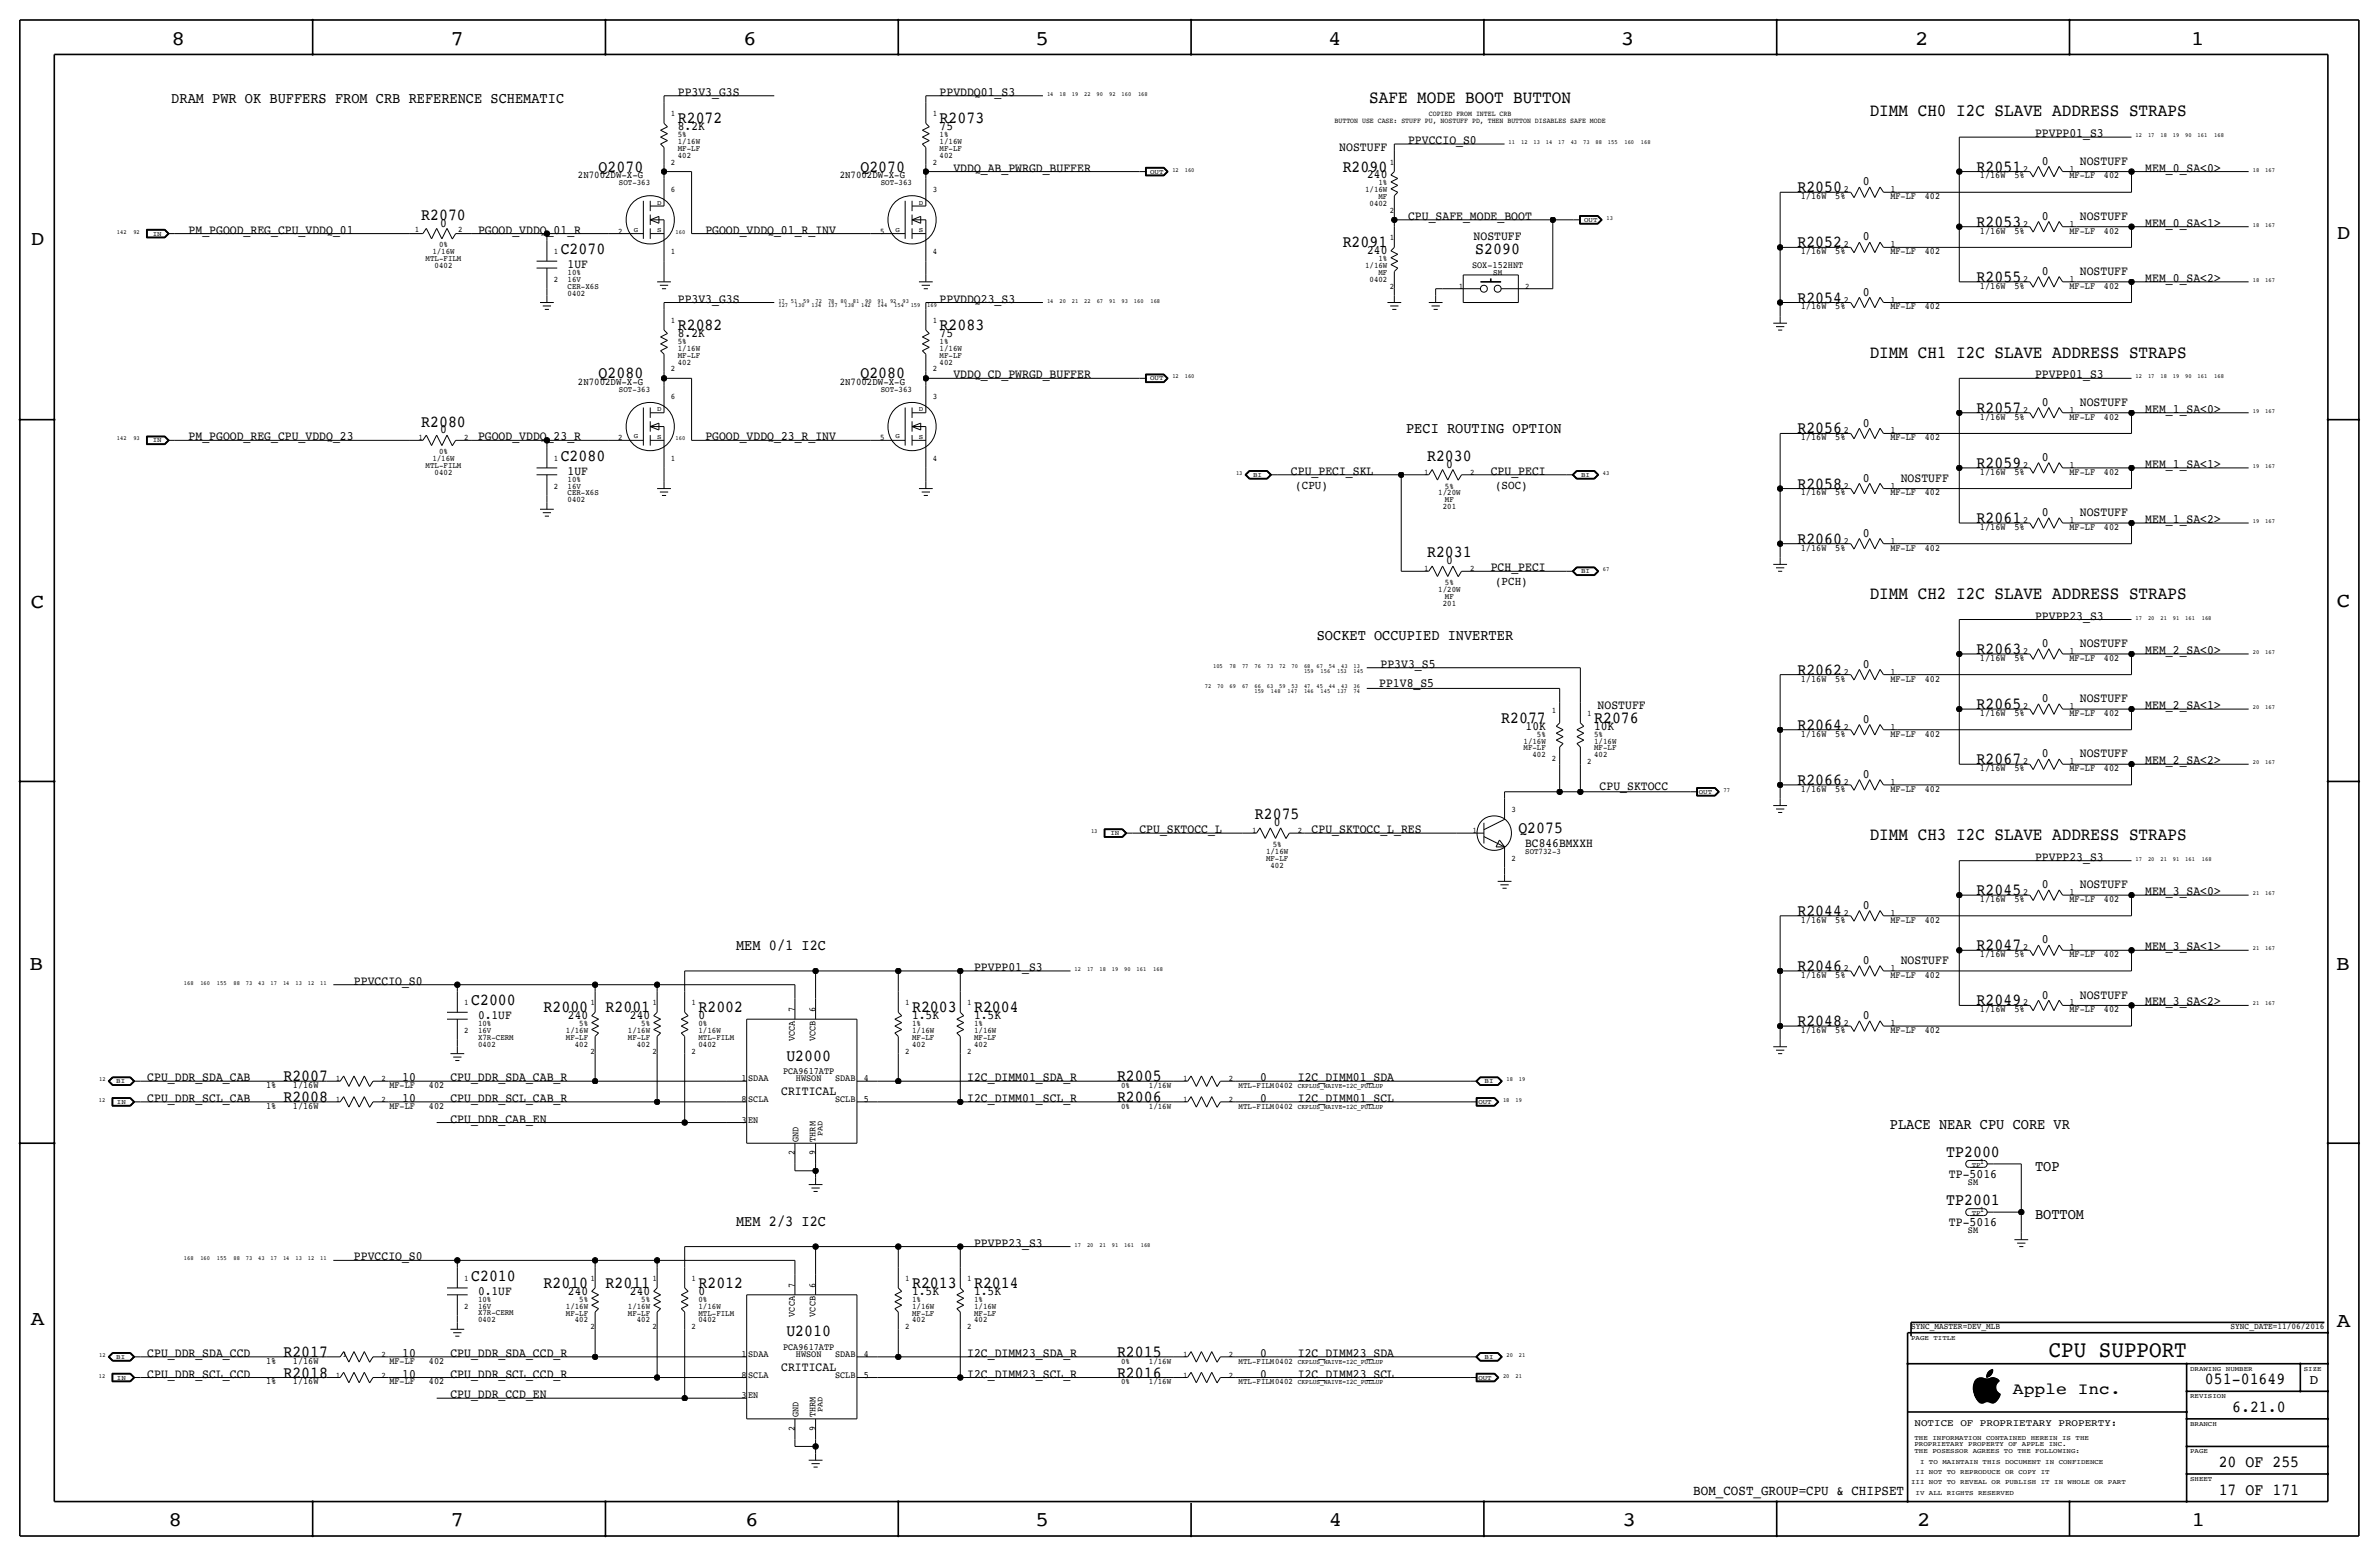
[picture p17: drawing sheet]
<svg xmlns="http://www.w3.org/2000/svg" width="877mm" height="574mm" viewBox="0 0 877 574" stroke-linecap="round" stroke-linejoin="round" font-family="sans-serif">
<defs><g id="words">
<text font-size="8.6" x="755.3" y="500.1">CPU SUPPORT</text>
<g font-size="7.6">
<text x="63.2" y="16.5">8</text>
<text x="166.1" y="16.5">7</text>
<text x="274" y="16.5">6</text>
<text x="381.7" y="16.5">5</text>
<text x="489.7" y="16.5">4</text>
<text x="597.6" y="16.5">3</text>
<text x="706.1" y="16.5">2</text>
<text x="807.7" y="16.5">1</text>
<text x="861.5" y="88.1">D</text>
<text x="11.4" y="90.4">D</text>
<text x="11.4" y="224.3">C</text>
<text x="861.5" y="223.8">C</text>
<text x="10.8" y="357.6">B</text>
<text x="861.3" y="357.4">B</text>
<text x="11.3" y="488.4">A</text>
<text x="861.5" y="489.2">A</text>
<text x="62.2" y="562.6">8</text>
<text x="166" y="562.6">7</text>
<text x="274.8" y="562.6">6</text>
<text x="381.7" y="562.6">5</text>
<text x="489.9" y="562.6">4</text>
<text x="598.1" y="562.6">3</text>
<text x="706.8" y="562.6">2</text>
<text x="807.9" y="562.6">1</text>
</g>
<g font-size="6.6">
<text x="504.8" y="37.8">SAFE MODE BOOT BUTTON</text>
<text x="689.3" y="42.9">DIMM CH0 I2C SLAVE ADDRESS STRAPS</text>
<text x="689.3" y="131.8">DIMM CH1 I2C SLAVE ADDRESS STRAPS</text>
<text x="689.3" y="220.7">DIMM CH2 I2C SLAVE ADDRESS STRAPS</text>
<text x="689.3" y="309.6">DIMM CH3 I2C SLAVE ADDRESS STRAPS</text>
</g>
<g font-size="6.2">
<text x="249.9" y="45.5">R2072</text>
<text x="346.4" y="45.5">R2073</text>
<text x="220.7" y="63.2">Q2070</text>
<text x="317.2" y="63.2">Q2070</text>
<text x="495" y="63.2">R2090</text>
<text x="728.7" y="63.2">R2051</text>
<text x="662.6" y="70.9">R2050</text>
<text x="155.3" y="81">R2070</text>
<text x="728.7" y="83.6">R2053</text>
<text x="206.7" y="93.7">C2070</text>
<text x="495" y="91.2">R2091</text>
<text x="543.9" y="93.7">S2090</text>
<text x="662.6" y="91.2">R2052</text>
<text x="728.7" y="103.9">R2055</text>
<text x="662.6" y="111.5">R2054</text>
<text x="249.9" y="121.7">R2082</text>
<text x="346.4" y="121.7">R2083</text>
<text x="220.7" y="139.4">Q2080</text>
<text x="317.2" y="139.4">Q2080</text>
<text x="728.7" y="152.1">R2057</text>
<text x="155.3" y="157.2">R2080</text>
<text x="662.6" y="159.8">R2056</text>
<text x="206.7" y="169.9">C2080</text>
<text x="526.1" y="169.9">R2030</text>
<text x="728.7" y="172.5">R2059</text>
<text x="662.6" y="180.1">R2058</text>
<text x="728.7" y="192.8">R2061</text>
<text x="662.6" y="200.4">R2060</text>
<text x="526.1" y="205.5">R2031</text>
<text x="728.7" y="241">R2063</text>
<text x="662.6" y="248.7">R2062</text>
<text x="728.7" y="261.4">R2065</text>
<text x="553.4" y="266.4">R2077</text>
<text x="587.7" y="266.4">R2076</text>
<text x="662.6" y="269">R2064</text>
<text x="728.7" y="281.7">R2067</text>
<text x="662.6" y="289.3">R2066</text>
<text x="462.6" y="302">R2075</text>
<text x="559.8" y="307.1">Q2075</text>
<text x="728.7" y="329.9">R2045</text>
<text x="662.6" y="337.6">R2044</text>
<text x="728.7" y="350.3">R2047</text>
<text x="662.6" y="357.9">R2046</text>
<text x="173.7" y="370.6">C2000</text>
<text x="728.7" y="370.6">R2049</text>
<text x="200.4" y="373.1">R2000</text>
<text x="223.2" y="373.1">R2001</text>
<text x="257.5" y="373.1">R2002</text>
<text x="336.2" y="373.1">R2003</text>
<text x="359.1" y="373.1">R2004</text>
<text x="662.6" y="378.2">R2048</text>
<text x="289.9" y="390.9">U2000</text>
<text x="104.5" y="398.5">R2007</text>
<text x="411.8" y="398.5">R2005</text>
<text x="104.5" y="406.1">R2008</text>
<text x="411.8" y="406.1">R2006</text>
<text x="717.5" y="426.5">TP2000</text>
<text x="717.5" y="444.2">TP2001</text>
<text x="173.7" y="472.2">C2010</text>
<text x="200.4" y="474.7">R2010</text>
<text x="223.2" y="474.7">R2011</text>
<text x="257.5" y="474.7">R2012</text>
<text x="336.2" y="474.7">R2013</text>
<text x="359.1" y="474.7">R2014</text>
<text x="289.9" y="492.5">U2010</text>
<text x="104.5" y="500.1">R2017</text>
<text x="411.8" y="500.1">R2015</text>
<text x="104.5" y="507.7">R2018</text>
<text x="411.8" y="507.7">R2016</text>
<text x="812.9" y="510.3">051-01649</text>
<text x="822.9" y="520.4">6.21.0</text>
<text x="818" y="540.8">20 OF 255</text>
<text x="818" y="550.9">17 OF 171</text>
</g>
<text font-size="6" x="742.1" y="513.9">Apple Inc.</text>
<g font-size="5.6">
<text x="63.2" y="37.8">DRAM PWR OK BUFFERS FROM CRB REFERENCE SCHEMATIC</text>
<text x="518.4" y="159.8">PECI ROUTING OPTION</text>
<text x="485.5" y="236">SOCKET OCCUPIED INVERTER</text>
<text x="271.4" y="350.3">MEM 0/1 I2C</text>
<text x="696.8" y="416.3">PLACE NEAR CPU CORE VR</text>
<text x="750.3" y="431.5">TOP</text>
<text x="750.3" y="449.3">BOTTOM</text>
<text x="271.4" y="451.9">MEM 2/3 I2C</text>
</g>
<text font-size="5.2" x="624.3" y="550.9">BOM_COST_GROUP=CPU &amp; CHIPSET</text>
<text font-size="5" x="851.5" y="510.3">D</text>
<g font-size="4.7">
<text x="249.9" y="35.3">PP3V3_G3S</text>
<text x="346.4" y="35.3">PPVDDQ01_S3</text>
<text x="249.9" y="48">8.2K</text>
<text x="346.4" y="48">75</text>
<text x="519.1" y="53.1">PPVCCIO_S0</text>
<text x="750.3" y="50.6">PPVPP01_S3</text>
<text x="493.8" y="55.6">NOSTUFF</text>
<text x="351.5" y="63.3">VDDQ_AB_PWRGD_BUFFER</text>
<text x="504" y="65.8">240</text>
<text x="752.8" y="60.7">0</text>
<text x="766.8" y="60.7">NOSTUFF</text>
<text x="790.9" y="63.2">MEM_0_SA&lt;0&gt;</text>
<text x="686.8" y="68.3">0</text>
<text x="162.3" y="83.6">0</text>
<text x="519.1" y="81">CPU_SAFE_MODE_BOOT</text>
<text x="752.8" y="81">0</text>
<text x="766.8" y="81">NOSTUFF</text>
<text x="790.9" y="83.6">MEM_0_SA&lt;1&gt;</text>
<text x="69.6" y="86.1">PM_PGOOD_REG_CPU_VDDQ_01</text>
<text x="176.2" y="86.1">PGOOD_VDDQ_01_R</text>
<text x="260" y="86.1">PGOOD_VDDQ_01_R_INV</text>
<text x="543.3" y="88.6">NOSTUFF</text>
<text x="686.8" y="88.6">0</text>
<text x="504" y="93.7">240</text>
<text x="209.2" y="98.8">1UF</text>
<text x="752.8" y="101.3">0</text>
<text x="766.8" y="101.3">NOSTUFF</text>
<text x="790.9" y="103.9">MEM_0_SA&lt;2&gt;</text>
<text x="249.9" y="111.5">PP3V3_G3S</text>
<text x="346.4" y="111.5">PPVDDQ23_S3</text>
<text x="686.8" y="109">0</text>
<text x="249.9" y="124.2">8.2K</text>
<text x="346.4" y="124.2">75</text>
<text x="351.5" y="139.5">VDDQ_CD_PWRGD_BUFFER</text>
<text x="750.3" y="139.5">PPVPP01_S3</text>
<text x="752.8" y="149.6">0</text>
<text x="766.8" y="149.6">NOSTUFF</text>
<text x="790.9" y="152.1">MEM_1_SA&lt;0&gt;</text>
<text x="162.3" y="159.8">0</text>
<text x="686.8" y="157.2">0</text>
<text x="69.6" y="162.3">PM_PGOOD_REG_CPU_VDDQ_23</text>
<text x="176.2" y="162.3">PGOOD_VDDQ_23_R</text>
<text x="260" y="162.3">PGOOD_VDDQ_23_R_INV</text>
<text x="533.1" y="172.5">0</text>
<text x="752.8" y="169.9">0</text>
<text x="790.9" y="172.5">MEM_1_SA&lt;1&gt;</text>
<text x="209.2" y="175">1UF</text>
<text x="475.9" y="175">CPU_PECI_SKL</text>
<text x="549.6" y="175">CPU_PECI</text>
<text x="686.8" y="177.5">0</text>
<text x="700.8" y="177.5">NOSTUFF</text>
<text x="752.8" y="190.2">0</text>
<text x="766.8" y="190.2">NOSTUFF</text>
<text x="686.8" y="197.9">0</text>
<text x="790.9" y="192.8">MEM_1_SA&lt;2&gt;</text>
<text x="533.1" y="208">0</text>
<text x="549.6" y="210.6">PCH_PECI</text>
<text x="750.3" y="228.4">PPVPP23_S3</text>
<text x="752.8" y="238.5">0</text>
<text x="766.8" y="238.5">NOSTUFF</text>
<text x="790.9" y="241">MEM_2_SA&lt;0&gt;</text>
<text x="509" y="246.1">PP3V3_S5</text>
<text x="686.8" y="246.1">0</text>
<text x="508.5" y="253.2">PP1V8_S5</text>
<text x="589" y="261.4">NOSTUFF</text>
<text x="752.8" y="258.8">0</text>
<text x="766.8" y="258.8">NOSTUFF</text>
<text x="790.9" y="261.4">MEM_2_SA&lt;1&gt;</text>
<text x="562.4" y="269">10K</text>
<text x="587.7" y="269">10K</text>
<text x="686.8" y="266.4">0</text>
<text x="752.8" y="279.1">0</text>
<text x="766.8" y="279.1">NOSTUFF</text>
<text x="790.9" y="281.7">MEM_2_SA&lt;2&gt;</text>
<text x="686.8" y="286.8">0</text>
<text x="589.7" y="291.3">CPU_SKTOCC</text>
<text x="469.6" y="304.5">0</text>
<text x="420.1" y="307.1">CPU_SKTOCC_L</text>
<text x="483.6" y="307.1">CPU_SKTOCC_L_RES</text>
<text x="562.3" y="312.2">BC846BMXXH</text>
<text x="750.3" y="317.3">PPVPP23_S3</text>
<text x="752.8" y="327.4">0</text>
<text x="766.8" y="327.4">NOSTUFF</text>
<text x="790.9" y="329.9">MEM_3_SA&lt;0&gt;</text>
<text x="686.8" y="335">0</text>
<text x="752.8" y="347.7">0</text>
<text x="790.9" y="350.3">MEM_3_SA&lt;1&gt;</text>
<text x="359.1" y="357.9">PPVPP01_S3</text>
<text x="686.8" y="355.3">0</text>
<text x="700.8" y="355.3">NOSTUFF</text>
<text x="130.5" y="363">PPVCCIO_S0</text>
<text x="752.8" y="368">0</text>
<text x="766.8" y="368">NOSTUFF</text>
<text x="790.9" y="370.6">MEM_3_SA&lt;2&gt;</text>
<text x="176.2" y="375.7">0.1UF</text>
<text x="209.4" y="375.7">240</text>
<text x="232.2" y="375.7">240</text>
<text x="257.5" y="375.7">0</text>
<text x="336.2" y="375.7">1.5K</text>
<text x="359.1" y="375.7">1.5K</text>
<text x="686.8" y="375.7">0</text>
<text x="54.3" y="398.5">CPU_DDR_SDA_CAB</text>
<text x="148.3" y="398.5">10</text>
<text x="166.1" y="398.5">CPU_DDR_SDA_CAB_R</text>
<text x="356.6" y="398.5">I2C_DIMM01_SDA_R</text>
<text x="464.5" y="398.5">0</text>
<text x="478.5" y="398.5">I2C_DIMM01_SDA</text>
<text x="54.3" y="406.2">CPU_DDR_SCL_CAB</text>
<text x="148.3" y="406.1">10</text>
<text x="166.1" y="406.2">CPU_DDR_SCL_CAB_R</text>
<text x="288" y="403.6">CRITICAL</text>
<text x="356.6" y="406.2">I2C_DIMM01_SCL_R</text>
<text x="464.5" y="406.1">0</text>
<text x="478.5" y="406.2">I2C_DIMM01_SCL</text>
<text x="166.1" y="413.8">CPU_DDR_CAB_EN</text>
<text x="718.5" y="434.1">TP-5016</text>
<text x="718.5" y="451.9">TP-5016</text>
<text x="359.1" y="459.5">PPVPP23_S3</text>
<text x="130.5" y="464.6">PPVCCIO_S0</text>
<text x="176.2" y="477.3">0.1UF</text>
<text x="209.4" y="477.3">240</text>
<text x="232.2" y="477.3">240</text>
<text x="257.5" y="477.3">0</text>
<text x="336.2" y="477.3">1.5K</text>
<text x="359.1" y="477.3">1.5K</text>
<text x="54.3" y="500.1">CPU_DDR_SDA_CCD</text>
<text x="148.3" y="500.1">10</text>
<text x="166.1" y="500.1">CPU_DDR_SDA_CCD_R</text>
<text x="356.6" y="500.1">I2C_DIMM23_SDA_R</text>
<text x="464.5" y="500.1">0</text>
<text x="478.5" y="500.1">I2C_DIMM23_SDA</text>
<text x="54.3" y="507.8">CPU_DDR_SCL_CCD</text>
<text x="148.3" y="507.7">10</text>
<text x="166.1" y="507.8">CPU_DDR_SCL_CCD_R</text>
<text x="288" y="505.2">CRITICAL</text>
<text x="356.6" y="507.8">I2C_DIMM23_SCL_R</text>
<text x="464.5" y="507.7">0</text>
<text x="478.5" y="507.8">I2C_DIMM23_SCL</text>
<text x="166.1" y="515.4">CPU_DDR_CCD_EN</text>
</g>
<g font-size="4.5">
<text x="477.5" y="180.1">(CPU)</text>
<text x="551.2" y="180.1">(SOC)</text>
<text x="551.2" y="215.6">(PCH)</text>
</g>
<g font-size="3.8">
<text x="213" y="65.8">2N7002DW-X-G</text>
<text x="309.6" y="65.8">2N7002DW-X-G</text>
<text x="213" y="142">2N7002DW-X-G</text>
<text x="309.6" y="142">2N7002DW-X-G</text>
</g>
<text font-size="3.7" x="705.8" y="525.5">NOTICE OF PROPRIETARY PROPERTY:</text>
<g font-size="3.5">
<text x="729.9" y="65.8">1/16W</text>
<text x="742.6" y="65.8">5%</text>
<text x="745.8" y="63.2">2</text>
<text x="763" y="65.8">MF-LF</text>
<text x="763" y="63.2">1</text>
<text x="775.7" y="65.8">402</text>
<text x="679.8" y="70.9">2</text>
<text x="696.9" y="70.9">1</text>
<text x="663.9" y="73.4">1/16W</text>
<text x="676.6" y="73.4">5%</text>
<text x="696.9" y="73.4">MF-LF</text>
<text x="709.6" y="73.4">402</text>
<text x="745.8" y="83.6">2</text>
<text x="763" y="83.6">1</text>
<text x="729.9" y="86.1">1/16W</text>
<text x="742.6" y="86.1">5%</text>
<text x="763" y="86.1">MF-LF</text>
<text x="775.7" y="86.1">402</text>
<text x="663.9" y="93.7">1/16W</text>
<text x="676.6" y="93.7">5%</text>
<text x="679.8" y="91.2">2</text>
<text x="696.9" y="93.7">MF-LF</text>
<text x="696.9" y="91.2">1</text>
<text x="709.6" y="93.7">402</text>
<text x="542.7" y="98.8">SOX-152HNT</text>
<text x="729.9" y="106.4">1/16W</text>
<text x="742.6" y="106.4">5%</text>
<text x="745.8" y="103.9">2</text>
<text x="763" y="106.4">MF-LF</text>
<text x="763" y="103.9">1</text>
<text x="775.7" y="106.4">402</text>
<text x="679.8" y="111.5">2</text>
<text x="696.9" y="111.5">1</text>
<text x="663.9" y="114">1/16W</text>
<text x="676.6" y="114">5%</text>
<text x="696.9" y="114">MF-LF</text>
<text x="709.6" y="114">402</text>
<text x="729.9" y="154.7">1/16W</text>
<text x="742.6" y="154.7">5%</text>
<text x="745.8" y="152.1">2</text>
<text x="763" y="154.7">MF-LF</text>
<text x="763" y="152.1">1</text>
<text x="775.7" y="154.7">402</text>
<text x="679.8" y="159.8">2</text>
<text x="696.9" y="159.8">1</text>
<text x="663.9" y="162.3">1/16W</text>
<text x="676.6" y="162.3">5%</text>
<text x="696.9" y="162.3">MF-LF</text>
<text x="709.6" y="162.3">402</text>
<text x="745.8" y="172.5">2</text>
<text x="763" y="172.5">1</text>
<text x="729.9" y="175">1/16W</text>
<text x="742.6" y="175">5%</text>
<text x="763" y="175">MF-LF</text>
<text x="775.7" y="175">402</text>
<text x="663.9" y="182.6">1/16W</text>
<text x="676.6" y="182.6">5%</text>
<text x="679.8" y="180.1">2</text>
<text x="696.9" y="182.6">MF-LF</text>
<text x="696.9" y="180.1">1</text>
<text x="709.6" y="182.6">402</text>
<text x="729.9" y="195.3">1/16W</text>
<text x="742.6" y="195.3">5%</text>
<text x="745.8" y="192.8">2</text>
<text x="763" y="195.3">MF-LF</text>
<text x="763" y="192.8">1</text>
<text x="775.7" y="195.3">402</text>
<text x="663.9" y="202.9">1/16W</text>
<text x="676.6" y="202.9">5%</text>
<text x="679.8" y="200.4">2</text>
<text x="696.9" y="202.9">MF-LF</text>
<text x="696.9" y="200.4">1</text>
<text x="709.6" y="202.9">402</text>
<text x="729.9" y="243.6">1/16W</text>
<text x="742.6" y="243.6">5%</text>
<text x="745.8" y="241">2</text>
<text x="763" y="243.6">MF-LF</text>
<text x="763" y="241">1</text>
<text x="775.7" y="243.6">402</text>
<text x="663.9" y="251.2">1/16W</text>
<text x="676.6" y="251.2">5%</text>
<text x="679.8" y="248.7">2</text>
<text x="696.9" y="251.2">MF-LF</text>
<text x="696.9" y="248.7">1</text>
<text x="709.6" y="251.2">402</text>
<text x="729.9" y="263.9">1/16W</text>
<text x="742.6" y="263.9">5%</text>
<text x="745.8" y="261.4">2</text>
<text x="763" y="263.9">MF-LF</text>
<text x="763" y="261.4">1</text>
<text x="775.7" y="263.9">402</text>
<text x="679.8" y="269">2</text>
<text x="696.9" y="269">1</text>
<text x="663.9" y="271.5">1/16W</text>
<text x="676.6" y="271.5">5%</text>
<text x="696.9" y="271.5">MF-LF</text>
<text x="709.6" y="271.5">402</text>
<text x="745.8" y="281.7">2</text>
<text x="763" y="281.7">1</text>
<text x="729.9" y="284.2">1/16W</text>
<text x="742.6" y="284.2">5%</text>
<text x="763" y="284.2">MF-LF</text>
<text x="775.7" y="284.2">402</text>
<text x="663.9" y="291.8">1/16W</text>
<text x="676.6" y="291.8">5%</text>
<text x="679.8" y="289.3">2</text>
<text x="696.9" y="291.8">MF-LF</text>
<text x="696.9" y="289.3">1</text>
<text x="709.6" y="291.8">402</text>
<text x="745.8" y="329.9">2</text>
<text x="763" y="329.9">1</text>
<text x="729.9" y="332.5">1/16W</text>
<text x="742.6" y="332.5">5%</text>
<text x="763" y="332.5">MF-LF</text>
<text x="775.7" y="332.5">402</text>
<text x="663.9" y="340.1">1/16W</text>
<text x="676.6" y="340.1">5%</text>
<text x="679.8" y="337.6">2</text>
<text x="696.9" y="340.1">MF-LF</text>
<text x="696.9" y="337.6">1</text>
<text x="709.6" y="340.1">402</text>
<text x="729.9" y="352.8">1/16W</text>
<text x="742.6" y="352.8">5%</text>
<text x="745.8" y="350.3">2</text>
<text x="763" y="352.8">MF-LF</text>
<text x="763" y="350.3">1</text>
<text x="775.7" y="352.8">402</text>
<text x="679.8" y="357.9">2</text>
<text x="696.9" y="357.9">1</text>
<text x="663.9" y="360.4">1/16W</text>
<text x="676.6" y="360.4">5%</text>
<text x="696.9" y="360.4">MF-LF</text>
<text x="709.6" y="360.4">402</text>
<text x="745.8" y="370.6">2</text>
<text x="763" y="370.6">1</text>
<text x="293.1" y="373.1" transform="rotate(-90 293.1 373.1)">7</text>
<text x="300.7" y="373.1" transform="rotate(-90 300.7 373.1)">6</text>
<text x="729.9" y="373.1">1/16W</text>
<text x="742.6" y="373.1">5%</text>
<text x="763" y="373.1">MF-LF</text>
<text x="775.7" y="373.1">402</text>
<text x="293.1" y="383.7" transform="rotate(-90 293.1 383.7)">VCCA</text>
<text x="300.7" y="383.7" transform="rotate(-90 300.7 383.7)">VCCB</text>
<text x="663.9" y="380.7">1/16W</text>
<text x="676.6" y="380.7">5%</text>
<text x="679.8" y="378.2">2</text>
<text x="696.9" y="380.7">MF-LF</text>
<text x="696.9" y="378.2">1</text>
<text x="709.6" y="380.7">402</text>
<text x="288.7" y="396">PCA9617ATP</text>
<text x="98.1" y="401.1">1%</text>
<text x="108" y="401.1">1/16W</text>
<text x="143.6" y="401.1">MF-LF</text>
<text x="158.2" y="401.1">402</text>
<text x="273.4" y="398.5">1</text>
<text x="275.8" y="398.5">SDAA</text>
<text x="293.4" y="398.5">HWSON</text>
<text x="307.9" y="398.5">SDAB</text>
<text x="318.5" y="398.5">4</text>
<text x="273.4" y="406.1">8</text>
<text x="275.8" y="406.1">SCLA</text>
<text x="307.9" y="406.1">SCLB</text>
<text x="318.5" y="406.1">5</text>
<text x="98.1" y="408.7">1%</text>
<text x="108" y="408.7">1/16W</text>
<text x="143.6" y="408.7">MF-LF</text>
<text x="158.1" y="408.7">402</text>
<text x="273.4" y="413.8">3</text>
<text x="275.8" y="413.8">EN</text>
<text x="293.1" y="425.8" transform="rotate(-90 293.1 425.8)">2</text>
<text x="294.3" y="420.9" transform="rotate(-90 294.3 420.9)">GND</text>
<text x="300.7" y="425.8" transform="rotate(-90 300.7 425.8)">9</text>
<text x="300.7" y="420.9" transform="rotate(-90 300.7 420.9)">THRM</text>
<text x="725.5" y="436.6">SM</text>
<text x="725.5" y="454.4">SM</text>
<text x="293.1" y="474.7" transform="rotate(-90 293.1 474.7)">7</text>
<text x="300.7" y="474.7" transform="rotate(-90 300.7 474.7)">6</text>
<text x="293.1" y="485.3" transform="rotate(-90 293.1 485.3)">VCCA</text>
<text x="300.7" y="485.3" transform="rotate(-90 300.7 485.3)">VCCB</text>
<text x="288.7" y="497.6">PCA9617ATP</text>
<text x="98.1" y="502.7">1%</text>
<text x="108" y="502.7">1/16W</text>
<text x="143.6" y="502.7">MF-LF</text>
<text x="158.1" y="502.7">402</text>
<text x="273.4" y="500.1">1</text>
<text x="275.8" y="500.1">SDAA</text>
<text x="293.4" y="500.1">HWSON</text>
<text x="307.9" y="500.1">SDAB</text>
<text x="318.5" y="500.1">4</text>
<text x="273.4" y="507.7">8</text>
<text x="275.8" y="507.7">SCLA</text>
<text x="307.9" y="507.7">SCLB</text>
<text x="318.5" y="507.7">5</text>
<text x="98.1" y="510.3">1%</text>
<text x="108" y="510.3">1/16W</text>
<text x="143.6" y="510.3">MF-LF</text>
<text x="158.2" y="510.3">402</text>
<text x="273.4" y="515.4">3</text>
<text x="275.8" y="515.4">EN</text>
<text x="293.1" y="527.4" transform="rotate(-90 293.1 527.4)">2</text>
<text x="294.3" y="522.5" transform="rotate(-90 294.3 522.5)">GND</text>
<text x="300.7" y="527.4" transform="rotate(-90 300.7 527.4)">9</text>
<text x="300.7" y="522.5" transform="rotate(-90 300.7 522.5)">THRM</text>
</g>
<g font-size="3.2">
<text x="704.5" y="490">SYNC_MASTER=DEV_MLB</text>
<text x="822.3" y="490">SYNC_DATE=11/06/2016</text>
</g>
<g font-size="3.1">
<text x="247.3" y="42.9">1</text>
<text x="343.9" y="42.9">1</text>
<text x="249.9" y="50.5">5%</text>
<text x="249.9" y="53.1">1/16W</text>
<text x="346.4" y="53.1">1/16W</text>
<text x="346.4" y="50.5">1%</text>
<text x="249.9" y="55.6">MF-LF</text>
<text x="249.9" y="58.2">402</text>
<text x="346.4" y="58.2">402</text>
<text x="346.4" y="55.6">MF-LF</text>
<text x="247.3" y="60.7">2</text>
<text x="343.9" y="60.7">2</text>
<text x="512.4" y="60.7">1</text>
<text x="228.2" y="68.3">SOT-363</text>
<text x="247.3" y="70.9">6</text>
<text x="324.7" y="68.3">SOT-363</text>
<text x="343.9" y="70.9">3</text>
<text x="503.3" y="70.9">1/16W</text>
<text x="508.2" y="68.3">1%</text>
<text x="504.9" y="75.9">0402</text>
<text x="508.2" y="73.4">MF</text>
<text x="512.4" y="78.5">2</text>
<text x="153" y="85.3">1</text>
<text x="168.9" y="85.3">2</text>
<text x="227.9" y="86.1">2</text>
<text x="324.4" y="86.1">5</text>
<text x="512.4" y="88.6">1</text>
<text x="159.4" y="93.7">1/16W</text>
<text x="161.9" y="91.2">0%</text>
<text x="204.2" y="93.7">1</text>
<text x="247.3" y="93.7">1</text>
<text x="343.9" y="93.7">4</text>
<text x="156.9" y="96.3">MTL-FILM</text>
<text x="160.2" y="98.8">0402</text>
<text x="209.2" y="101.3">10%</text>
<text x="503.3" y="98.8">1/16W</text>
<text x="508.2" y="96.3">1%</text>
<text x="508.2" y="101.3">MF</text>
<text x="550.5" y="101.3">SM</text>
<text x="204.2" y="103.9">2</text>
<text x="209.2" y="103.9">16V</text>
<text x="209.2" y="106.4">CER-X6S</text>
<text x="504.9" y="103.9">0402</text>
<text x="512.4" y="106.4">2</text>
<text x="537.8" y="106.4">1</text>
<text x="562.3" y="106.4">2</text>
<text x="209.2" y="109">0402</text>
<text x="247.3" y="119.1">1</text>
<text x="343.9" y="119.1">1</text>
<text x="249.9" y="126.7">5%</text>
<text x="249.9" y="129.3">1/16W</text>
<text x="249.9" y="131.8">MF-LF</text>
<text x="346.4" y="131.8">MF-LF</text>
<text x="346.4" y="129.3">1/16W</text>
<text x="346.4" y="126.7">1%</text>
<text x="247.3" y="136.9">2</text>
<text x="249.9" y="134.4">402</text>
<text x="343.9" y="136.9">2</text>
<text x="346.4" y="134.4">402</text>
<text x="228.2" y="144.5">SOT-363</text>
<text x="247.3" y="147.1">6</text>
<text x="324.7" y="144.5">SOT-363</text>
<text x="343.9" y="147.1">3</text>
<text x="154.3" y="162.3">1</text>
<text x="161.9" y="167.4">0%</text>
<text x="171.1" y="162.3">2</text>
<text x="227.9" y="162.3">2</text>
<text x="324.4" y="162.3">5</text>
<text x="156.9" y="172.5">MTL-FILM</text>
<text x="159.4" y="169.9">1/16W</text>
<text x="204.2" y="169.9">1</text>
<text x="247.3" y="169.9">1</text>
<text x="343.9" y="169.9">4</text>
<text x="160.2" y="175">0402</text>
<text x="209.2" y="177.5">10%</text>
<text x="525.1" y="175">1</text>
<text x="542" y="175">2</text>
<text x="204.2" y="180.1">2</text>
<text x="209.2" y="182.6">CER-X6S</text>
<text x="209.2" y="185.2">0402</text>
<text x="209.2" y="180.1">16V</text>
<text x="530.2" y="182.6">1/20W</text>
<text x="532.7" y="185.2">MF</text>
<text x="532.7" y="180.1">5%</text>
<text x="531.9" y="187.7">201</text>
<text x="525.1" y="210.6">1</text>
<text x="532.7" y="215.6">5%</text>
<text x="542" y="210.6">2</text>
<text x="530.2" y="218.2">1/20W</text>
<text x="532.7" y="220.7">MF</text>
<text x="531.9" y="223.3">201</text>
<text x="572.1" y="262.6">1</text>
<text x="585.2" y="263.9">1</text>
<text x="561.7" y="274.1">1/16W</text>
<text x="566.6" y="271.5">5%</text>
<text x="587.7" y="274.1">1/16W</text>
<text x="587.7" y="271.5">5%</text>
<text x="561.7" y="276.6">MF-LF</text>
<text x="565" y="279.1">402</text>
<text x="572.1" y="280.4">2</text>
<text x="585.2" y="281.7">2</text>
<text x="587.7" y="276.6">MF-LF</text>
<text x="587.7" y="279.1">402</text>
<text x="557.2" y="299.5">3</text>
<text x="461.6" y="307.1">1</text>
<text x="478.5" y="307.1">2</text>
<text x="542.9" y="307.1">1</text>
<text x="466.7" y="314.7">1/16W</text>
<text x="466.7" y="317.2">MF-LF</text>
<text x="469.2" y="312.2">5%</text>
<text x="557.2" y="317.2">2</text>
<text x="562.3" y="314.7">SOT732-3</text>
<text x="468.4" y="319.8">402</text>
<text x="171.1" y="370.6">1</text>
<text x="217.8" y="370.6">1</text>
<text x="240.6" y="370.6">1</text>
<text x="255" y="370.6">1</text>
<text x="333.7" y="370.6">1</text>
<text x="356.6" y="370.6">1</text>
<text x="171.1" y="380.7">2</text>
<text x="176.2" y="380.7">16V</text>
<text x="176.2" y="378.2">10%</text>
<text x="176.2" y="383.3">X7R-CERM</text>
<text x="208.6" y="383.3">MF-LF</text>
<text x="208.6" y="380.7">1/16W</text>
<text x="213.6" y="378.2">5%</text>
<text x="231.5" y="383.3">MF-LF</text>
<text x="231.5" y="380.7">1/16W</text>
<text x="236.4" y="378.2">5%</text>
<text x="257.5" y="383.3">MTL-FILM</text>
<text x="257.5" y="380.7">1/16W</text>
<text x="257.5" y="378.2">0%</text>
<text x="336.2" y="383.3">MF-LF</text>
<text x="336.2" y="380.7">1/16W</text>
<text x="336.2" y="378.2">1%</text>
<text x="359.1" y="380.7">1/16W</text>
<text x="359.1" y="378.2">1%</text>
<text x="359.1" y="383.3">MF-LF</text>
<text x="176.2" y="385.8">0402</text>
<text x="211.9" y="385.8">402</text>
<text x="217.8" y="388.4">2</text>
<text x="234.8" y="385.8">402</text>
<text x="240.6" y="388.4">2</text>
<text x="255" y="388.4">2</text>
<text x="257.5" y="385.8">0402</text>
<text x="333.7" y="388.4">2</text>
<text x="336.2" y="385.8">402</text>
<text x="356.6" y="388.4">2</text>
<text x="359.1" y="385.8">402</text>
<text x="123.8" y="398.5">1</text>
<text x="140.7" y="398.5">2</text>
<text x="413.3" y="401.1">0%</text>
<text x="423.6" y="401.1">1/16W</text>
<text x="436.2" y="398.5">1</text>
<text x="453.1" y="398.5">2</text>
<text x="456.6" y="401.1">MTL-FILM0402</text>
<text x="123.8" y="406.1">1</text>
<text x="140.7" y="406.1">2</text>
<text x="436.2" y="406.1">1</text>
<text x="453.1" y="406.1">2</text>
<text x="413.3" y="408.7">0%</text>
<text x="423.6" y="408.7">1/16W</text>
<text x="456.6" y="408.7">MTL-FILM0402</text>
<text x="729.9" y="429">1</text>
<text x="729.9" y="446.8">1</text>
<text x="171.1" y="472.2">1</text>
<text x="217.8" y="472.2">1</text>
<text x="240.6" y="472.2">1</text>
<text x="255" y="472.2">1</text>
<text x="333.7" y="472.2">1</text>
<text x="356.6" y="472.2">1</text>
<text x="176.2" y="479.8">10%</text>
<text x="213.6" y="479.8">5%</text>
<text x="236.4" y="479.8">5%</text>
<text x="257.5" y="479.8">0%</text>
<text x="336.2" y="479.8">1%</text>
<text x="359.1" y="479.8">1%</text>
<text x="171.1" y="482.3">2</text>
<text x="176.2" y="484.9">X7R-CERM</text>
<text x="176.2" y="482.3">16V</text>
<text x="208.6" y="482.3">1/16W</text>
<text x="208.6" y="484.9">MF-LF</text>
<text x="231.5" y="484.9">MF-LF</text>
<text x="231.5" y="482.3">1/16W</text>
<text x="257.5" y="482.3">1/16W</text>
<text x="257.5" y="484.9">MTL-FILM</text>
<text x="336.2" y="484.9">MF-LF</text>
<text x="336.2" y="482.3">1/16W</text>
<text x="359.1" y="484.9">MF-LF</text>
<text x="359.1" y="482.3">1/16W</text>
<text x="176.2" y="487.4">0402</text>
<text x="211.9" y="487.4">402</text>
<text x="217.8" y="490">2</text>
<text x="234.8" y="487.4">402</text>
<text x="240.6" y="490">2</text>
<text x="255" y="490">2</text>
<text x="257.5" y="487.4">0402</text>
<text x="333.7" y="490">2</text>
<text x="336.2" y="487.4">402</text>
<text x="356.6" y="490">2</text>
<text x="359.1" y="487.4">402</text>
<text x="126.3" y="500.1">1</text>
<text x="140.7" y="500.1">2</text>
<text x="413.3" y="502.7">0%</text>
<text x="423.6" y="502.7">1/16W</text>
<text x="436.2" y="500.1">1</text>
<text x="453.1" y="500.1">2</text>
<text x="456.6" y="502.7">MTL-FILM0402</text>
<text x="123.8" y="507.7">1</text>
<text x="140.7" y="507.7">2</text>
<text x="436.2" y="507.7">1</text>
<text x="453.1" y="507.7">2</text>
<text x="413.3" y="510.3">0%</text>
<text x="423.6" y="510.3">1/16W</text>
<text x="456.6" y="510.3">MTL-FILM0402</text>
</g>
<g font-size="2.9">
<text x="303.2" y="418.8" transform="rotate(-90 303.2 418.8)">PAD</text>
<text x="303.2" y="520.4" transform="rotate(-90 303.2 520.4)">PAD</text>
</g>
<g font-size="2.7">
<text x="492" y="45.5">BUTTON USE CASE: STUFF PU, NOSTUFF PD, THEN BUTTON DISABLES SAFE MODE</text>
<text x="526.8" y="42.9">COPIED FROM INTEL CRB</text>
</g>
<g font-size="2.6">
<text x="478.5" y="401.1">CKPLUS_WAIVE=I2C_PULLUP</text>
<text x="478.5" y="408.7">CKPLUS_WAIVE=I2C_PULLUP</text>
<text x="478.5" y="502.7">CKPLUS_WAIVE=I2C_PULLUP</text>
<text x="478.5" y="510.3">CKPLUS_WAIVE=I2C_PULLUP</text>
</g>
<g font-size="2.5">
<text x="424" y="64">OUT</text>
<text x="242.3" y="75.4">D</text>
<text x="338.8" y="75.4">D</text>
<text x="584" y="81.8">OUT</text>
<text x="56.3" y="86.9">IN</text>
<text x="233.6" y="85.3">G</text>
<text x="242.3" y="85.6">S</text>
<text x="330.1" y="85.3">G</text>
<text x="338.8" y="85.6">S</text>
<text x="424" y="140.2">OUT</text>
<text x="242.3" y="151.6">D</text>
<text x="338.8" y="151.6">D</text>
<text x="233.6" y="161.5">G</text>
<text x="242.3" y="161.8">S</text>
<text x="330.1" y="161.5">G</text>
<text x="338.8" y="161.8">S</text>
<text x="56.3" y="163.1">IN</text>
<text x="462" y="175.8">BI</text>
<text x="582.9" y="175.8">BI</text>
<text x="582.9" y="211.3">BI</text>
<text x="626.3" y="292.6">OUT</text>
<text x="409.4" y="307.8">IN</text>
<text x="42.9" y="399.3">BI</text>
<text x="547.3" y="399.3">BI</text>
<text x="43.1" y="406.9">IN</text>
<text x="545" y="406.9">OUT</text>
<text x="726.9" y="430">TP</text>
<text x="726.9" y="447.8">TP</text>
<text x="704.5" y="493.8">PAGE TITLE</text>
<text x="42.9" y="500.9">BI</text>
<text x="547.3" y="500.9">BI</text>
<text x="43.1" y="508.5">IN</text>
<text x="545" y="508.5">OUT</text>
<text x="807.4" y="505.2">DRAWING NUMBER</text>
<text x="849.3" y="505.2">SIZE</text>
<text x="807.4" y="515.4">REVISION</text>
<text x="807.4" y="525.5">BRANCH</text>
<text x="705.8" y="533.1">PROPRIETARY PROPERTY OF APPLE INC.</text>
<text x="705.8" y="530.6">THE INFORMATION CONTAINED HEREIN IS THE</text>
<text x="705.8" y="535.7">THE POSESSOR AGREES TO THE FOLLOWING:</text>
<text x="707.8" y="539.5">I TO MAINTAIN THIS DOCUMENT IN CONFIDENCE</text>
<text x="807.4" y="535.7">PAGE</text>
<text x="706.2" y="543.3">II NOT TO REPRODUCE OR COPY IT</text>
<text x="807.4" y="545.8">SHEET</text>
<text x="704.5" y="547.1">III NOT TO REVEAL OR PUBLISH IT IN WHOLE OR PART</text>
<text x="706.2" y="550.9">IV ALL RIGHTS RESERVED</text>
</g>
<g font-size="2.3">
<text x="386" y="35.3">14</text>
<text x="390.6" y="35.3">18</text>
<text x="395.2" y="35.3">19</text>
<text x="399.7" y="35.3">22</text>
<text x="404.3" y="35.3">90</text>
<text x="408.9" y="35.3">92</text>
<text x="413.4" y="35.3">160</text>
<text x="419.5" y="35.3">168</text>
<text x="556.2" y="53.1">11</text>
<text x="560.8" y="53.1">12</text>
<text x="565.3" y="53.1">13</text>
<text x="569.9" y="53.1">14</text>
<text x="574.5" y="53.1">17</text>
<text x="579.1" y="53.1">43</text>
<text x="583.6" y="53.1">73</text>
<text x="588.2" y="53.1">88</text>
<text x="592.8" y="53.1">155</text>
<text x="598.9" y="53.1">160</text>
<text x="605" y="53.1">168</text>
<text x="787.3" y="50.5">12</text>
<text x="791.9" y="50.5">17</text>
<text x="796.5" y="50.5">18</text>
<text x="801.1" y="50.5">19</text>
<text x="805.6" y="50.5">90</text>
<text x="810.2" y="50.5">161</text>
<text x="816.3" y="50.5">168</text>
<text x="432.2" y="63.2">12</text>
<text x="436.8" y="63.2">160</text>
<text x="830.5" y="63.2">18</text>
<text x="835.1" y="63.2">167</text>
<text x="592.2" y="81">13</text>
<text x="830.5" y="83.6">18</text>
<text x="835.1" y="83.6">167</text>
<text x="43.1" y="86.1">142</text>
<text x="49.2" y="86.1">92</text>
<text x="249.1" y="86.1">160</text>
<text x="830.5" y="103.9">18</text>
<text x="835.1" y="103.9">167</text>
<text x="287" y="111.5">17</text>
<text x="287" y="113.3">127</text>
<text x="291.5" y="111.5">51</text>
<text x="293.1" y="113.3">130</text>
<text x="296.1" y="111.5">59</text>
<text x="299.2" y="113.3">134</text>
<text x="300.7" y="111.5">72</text>
<text x="305.3" y="111.5">78</text>
<text x="305.3" y="113.3">137</text>
<text x="309.8" y="111.5">80</text>
<text x="311.4" y="113.3">138</text>
<text x="314.4" y="111.5">81</text>
<text x="317.5" y="113.3">142</text>
<text x="319" y="111.5">90</text>
<text x="323.5" y="113.3">144</text>
<text x="323.5" y="111.5">91</text>
<text x="328.1" y="111.5">92</text>
<text x="329.6" y="113.3">154</text>
<text x="332.7" y="111.5">93</text>
<text x="335.7" y="113.3">159</text>
<text x="341.8" y="113.3">169</text>
<text x="386" y="111.5">14</text>
<text x="390.6" y="111.5">20</text>
<text x="395.2" y="111.5">21</text>
<text x="399.7" y="111.5">22</text>
<text x="404.3" y="111.5">67</text>
<text x="408.9" y="111.5">91</text>
<text x="413.5" y="111.5">93</text>
<text x="418" y="111.5">160</text>
<text x="424.1" y="111.5">168</text>
<text x="432.2" y="139.4">12</text>
<text x="436.8" y="139.4">160</text>
<text x="787.3" y="139.4">12</text>
<text x="791.9" y="139.4">17</text>
<text x="796.5" y="139.4">18</text>
<text x="801.1" y="139.4">19</text>
<text x="805.6" y="139.4">90</text>
<text x="810.2" y="139.4">161</text>
<text x="816.3" y="139.4">168</text>
<text x="830.5" y="152.1">19</text>
<text x="835.1" y="152.1">167</text>
<text x="43.1" y="162.3">142</text>
<text x="49.2" y="162.3">93</text>
<text x="249.1" y="162.3">160</text>
<text x="830.5" y="172.5">19</text>
<text x="835.1" y="172.5">167</text>
<text x="455.7" y="175">13</text>
<text x="591" y="175">43</text>
<text x="830.5" y="192.8">19</text>
<text x="835.1" y="192.8">167</text>
<text x="591" y="210.6">67</text>
<text x="787.3" y="228.3">17</text>
<text x="791.9" y="228.3">20</text>
<text x="796.5" y="228.3">21</text>
<text x="801.1" y="228.3">91</text>
<text x="805.6" y="228.3">161</text>
<text x="811.7" y="228.3">168</text>
<text x="830.5" y="241">20</text>
<text x="835.1" y="241">167</text>
<text x="447.2" y="246.1">105</text>
<text x="453.3" y="246.1">78</text>
<text x="457.9" y="246.1">77</text>
<text x="462.5" y="246.1">76</text>
<text x="467" y="246.1">73</text>
<text x="471.6" y="246.1">72</text>
<text x="476.2" y="246.1">70</text>
<text x="480.8" y="248">159</text>
<text x="480.8" y="246.1">68</text>
<text x="485.3" y="246.1">67</text>
<text x="486.9" y="248">156</text>
<text x="489.9" y="246.1">54</text>
<text x="492.9" y="248">153</text>
<text x="494.5" y="246.1">43</text>
<text x="499" y="248">145</text>
<text x="499" y="246.1">13</text>
<text x="444.2" y="253.7">72</text>
<text x="448.8" y="253.7">70</text>
<text x="453.3" y="253.7">69</text>
<text x="457.9" y="253.7">67</text>
<text x="462.5" y="253.7">66</text>
<text x="462.5" y="255.6">159</text>
<text x="467" y="253.7">63</text>
<text x="468.6" y="255.6">148</text>
<text x="471.6" y="253.7">59</text>
<text x="474.7" y="255.6">147</text>
<text x="476.2" y="253.7">53</text>
<text x="480.8" y="255.6">146</text>
<text x="480.8" y="253.7">47</text>
<text x="485.3" y="253.7">45</text>
<text x="486.9" y="255.6">145</text>
<text x="489.9" y="253.7">44</text>
<text x="492.9" y="255.6">137</text>
<text x="494.5" y="253.7">43</text>
<text x="499" y="255.6">74</text>
<text x="499.1" y="253.7">36</text>
<text x="830.5" y="261.4">20</text>
<text x="835.1" y="261.4">167</text>
<text x="830.5" y="281.7">20</text>
<text x="835.1" y="281.7">167</text>
<text x="635.4" y="291.8">77</text>
<text x="402.2" y="307.1">13</text>
<text x="787.3" y="317.2">17</text>
<text x="791.9" y="317.2">20</text>
<text x="796.5" y="317.2">21</text>
<text x="801.1" y="317.2">91</text>
<text x="805.6" y="317.2">161</text>
<text x="811.7" y="317.2">168</text>
<text x="830.5" y="329.9">21</text>
<text x="835.1" y="329.9">167</text>
<text x="830.5" y="350.3">21</text>
<text x="835.1" y="350.3">167</text>
<text x="396.2" y="357.9">12</text>
<text x="400.8" y="357.9">17</text>
<text x="405.3" y="357.9">18</text>
<text x="409.9" y="357.9">19</text>
<text x="414.5" y="357.9">90</text>
<text x="419" y="357.9">161</text>
<text x="425.1" y="357.9">168</text>
<text x="67.8" y="363">168</text>
<text x="73.9" y="363">160</text>
<text x="80" y="363">155</text>
<text x="86.1" y="363">88</text>
<text x="90.6" y="363">73</text>
<text x="95.2" y="363">43</text>
<text x="99.8" y="363">17</text>
<text x="104.3" y="363">14</text>
<text x="108.9" y="363">13</text>
<text x="113.5" y="363">12</text>
<text x="118.1" y="363">11</text>
<text x="830.5" y="370.6">21</text>
<text x="835.1" y="370.6">167</text>
<text x="36.6" y="398.5">12</text>
<text x="555.4" y="398.5">18</text>
<text x="560" y="398.5">19</text>
<text x="36.5" y="406.1">12</text>
<text x="554.1" y="406.1">18</text>
<text x="558.7" y="406.1">19</text>
<text x="396.2" y="459.5">17</text>
<text x="400.8" y="459.5">20</text>
<text x="405.3" y="459.5">21</text>
<text x="409.9" y="459.5">91</text>
<text x="414.5" y="459.5">161</text>
<text x="420.6" y="459.5">168</text>
<text x="67.8" y="464.6">168</text>
<text x="73.9" y="464.6">160</text>
<text x="80" y="464.6">155</text>
<text x="86.1" y="464.6">88</text>
<text x="90.6" y="464.6">73</text>
<text x="95.2" y="464.6">43</text>
<text x="99.8" y="464.6">17</text>
<text x="104.3" y="464.6">14</text>
<text x="108.9" y="464.6">13</text>
<text x="113.5" y="464.6">12</text>
<text x="118.1" y="464.6">11</text>
<text x="36.6" y="500.1">12</text>
<text x="555.4" y="500.1">20</text>
<text x="560" y="500.1">21</text>
<text x="36.5" y="507.7">12</text>
<text x="554.1" y="507.7">20</text>
<text x="558.7" y="507.7">21</text>
</g>
</g></defs>
<g fill="none" stroke="#000" stroke-width=".37">
<path d="M244.8 35.3v2.5zM244.8 35.3h40.6zM244.8 37.8v7.7zM341.3 35.3v2.5zM341.3 35.3h43.2zM341.3 37.8v7.7zM243.5 53.1l1.3 1.3zM243.5 50.5l2.6 1.3zM243.5 48l2.6 1.3zM243.5 48l2.6-1.3zM243.5 53.1l2.6-1.3zM243.5 50.5l2.6-1.2z"/>
<path d="M244.8 54.4v6.3zM244.8 45.5l1.3 1.2zM340.1 53.1l1.2 1.3zM340.1 50.5l2.5 1.3zM340.1 48l2.5 1.3zM340.1 48l2.5-1.3zM340.1 53.1l2.5-1.3zM340.1 50.5l2.5-1.2zM341.3 45.5l1.3 1.2zM341.3 54.4v6.3zM514 53.1v2.5zM514 53.1h40.7z"/>
<path d="M514 55.6v7.6zM722.3 50.5h63.5zM722.3 50.5v12.7zM237.2 74v14zM239.7 75.9h5.1zM239.7 79.1v3.8zM239.7 74v3.8zM242.9 79.8v2.5zM244.8 63.2v2.6zM244.8 60.7v2.5zM244.8 65.8v10.1zM244.8 63.2h10.2z"/>
<path d="M255 63.2v22.9zM333.7 74v14zM336.2 79.1v3.8zM336.2 74v3.8zM336.2 75.9h5.1zM339.4 79.8v2.5zM341.3 63.2h78.8zM341.3 63.2v2.6zM341.3 60.7v2.5zM341.3 65.8v10.1zM420.1 63.2h2.5zM422.3 61.7v3.1z"/>
<path d="M422.3 64.8h6.8zM422.3 61.7h6.8zM422.4 61.8v2.9zM422.4 64.7h6.7zM422.4 61.8h6.7zM422.5 61.9v2.7zM422.5 64.6h6.5zM422.5 61.9h6.5zM422.6 62h6.4zM422.6 62v2.5zM422.6 64.5h6.4zM429 62l1.2 1.2z"/>
<path d="M429 64.5l1.2-1.3zM429 64.6l1.4-1.4zM429 61.9l1.4 1.3zM429.1 64.7l1.4-1.5zM429.1 61.8l1.4 1.4zM429.1 61.7l1.6 1.5zM429.1 64.8l1.6-1.6zM512.8 69.6l2.5-1.3zM512.8 67.1l2.5-1.3zM512.8 64.5l1.2-1.3zM512.8 64.5l2.5 1.3zM512.8 69.6l2.5 1.3z"/>
<path d="M512.8 67.1l2.5 1.2zM514 78.5v2.5zM514 72.1v6.4zM515.3 70.9l-1.3 1.2zM582.3 79.5v3.1zM582.3 79.5h6.8zM582.4 79.6v2.9zM582.4 79.6h6.7zM582.5 79.7v2.7zM582.5 79.7h6.5zM582.6 79.8h6.4zM582.6 79.8v2.5z"/>
<path d="M589 79.8l1.2 1.2zM589 79.7l1.4 1.3zM589.1 79.6l1.4 1.4zM589.1 79.5l1.6 1.5zM656.3 70.9h20.3zM656.3 70.9v20.3zM676.6 70.9h5.7zM682.3 70.9l1.3 2zM685.5 68.9l-1.9 3.9zM685.5 68.9l1.9 3.9zM689.3 68.9l-1.9 3.9zM689.3 68.9l1.9 3.9z"/>
<path d="M693.1 68.9l-1.9 3.9zM693.1 68.9l1.3 2zM694.4 70.9h5.1zM699.5 70.9h86.3zM722.3 63.2h20.3zM722.3 63.2v20.4zM742.6 63.2h5.7zM748.3 63.2l1.3 2.1zM751.5 61.3l-1.9 3.9zM751.5 61.3l1.9 3.9zM755.3 61.3l-1.9 3.9zM755.3 61.3l1.9 3.9z"/>
<path d="M759.2 61.3l1.2 1.9zM759.2 61.3l-2 3.9zM760.4 63.2h5.1zM765.5 63.2h20.3zM785.8 63.2v7.7zM785.8 63.2h43.2zM54 84.5h6.8zM54 84.5v3.2zM54 87.7h6.8zM54.1 84.6h6.7zM54.1 84.6v3zM54.1 87.6h6.7z"/>
<path d="M54.2 84.7v2.8zM54.2 87.5h6.5zM54.2 84.7h6.5zM54.3 84.8h6.4zM54.3 84.8v2.6zM54.3 87.4h6.4zM60.7 84.8l1.2 1.3zM60.7 87.4l1.2-1.3zM60.7 87.5l1.4-1.4zM60.7 84.7l1.4 1.4zM60.8 84.6l1.4 1.5zM60.8 87.6l1.4-1.5z"/>
<path d="M60.8 87.7l1.6-1.6zM60.8 84.5l1.6 1.6zM61.9 86.1h2.6zM64.5 86.1h86.3zM150.8 86.1h5.1zM157.2 84.2l-1.3 1.9zM157.2 84.2l1.9 3.8zM161 84.2l-1.9 3.8zM161 84.2l1.9 3.8zM164.8 84.2l1.9 3.8zM164.8 84.2l-1.9 3.8zM168 86.1l-1.3 2z"/>
<path d="M168 86.1h5.7zM173.7 86.1h27.9zM197.8 98.8h7.6zM197.8 96.3h7.6zM201.6 86.1v2.5zM201.6 86.1h22.9zM201.6 88.6v7.7zM201.6 98.8v7.6zM224.5 86.1h12.7zM239.7 81h5.1zM239.7 86.1h5.1zM239.7 81l3.2 1.3z"/>
<path d="M239.7 81l3.2-1.2zM239.7 84.2v3.8zM244.8 96.3v5zM244.8 81v15.3zM255 86.1h66zM321 86.1h12.7zM336.2 86.1h5.1zM336.2 81l3.2 1.3zM336.2 81l3.2-1.2zM336.2 84.2v3.8zM336.2 81h5.1zM341.3 96.3v5z"/>
<path d="M341.3 81v15.3zM512.8 97.5l2.5-1.2zM512.8 95l2.5-1.3zM512.8 92.5l1.2-1.3zM512.8 92.5l2.5 1.2zM512.8 97.5l2.5 1.3zM512.8 95l2.5 1.3zM514 81h58.5zM514 81v2.6zM514 83.6v7.6zM515.3 98.8l-1.3 1.3zM572.5 81v25.4z"/>
<path d="M572.5 81h7.6zM580.1 81h2.5zM582.3 82.6h6.8zM582.4 82.5h6.7zM582.5 82.4h6.5zM582.6 82.3h6.4zM589 82.3l1.2-1.3zM589 82.4l1.4-1.4zM589.1 82.5l1.4-1.5zM589.1 82.6l1.6-1.6zM656.3 91.2h20.3zM656.3 91.2v20.3z"/>
<path d="M676.6 91.2h5.7zM682.3 91.2l1.3 2zM685.5 89.3l-1.9 3.8zM685.5 89.3l1.9 3.8zM689.3 89.3l-1.9 3.8zM689.3 89.3l1.9 3.8zM693.1 89.3l-1.9 3.8zM693.1 89.3l1.3 1.9zM694.4 91.2h5.1zM699.5 91.2h86.3zM722.3 83.6h20.3zM722.3 83.6v20.3z"/>
<path d="M742.6 83.6h5.7zM748.3 83.6l1.3 2zM751.5 81.6l-1.9 3.9zM751.5 81.6l1.9 3.9zM755.3 81.6l-1.9 3.9zM755.3 81.6l1.9 3.9zM759.2 81.6l1.2 2zM759.2 81.6l-2 3.9zM760.4 83.6h5.1zM765.5 83.6h20.3zM785.8 83.6v7.6zM785.8 83.6h43.2z"/>
<path d="M199.1 111.5h5.1zM200.1 112.8h3zM200.9 114h1.5zM201.6 106.4v2.6zM201.6 109v2.5zM242.3 103.9h5zM243.3 105.2h3zM244 106.4h1.6zM244.8 111.5v2.5zM244.8 111.5h40.6zM244.8 101.3v2.6zM244.8 114v7.7z"/>
<path d="M338.8 103.9h5.1zM339.8 105.2h3zM340.6 106.4h1.5zM341.3 111.5v2.5zM341.3 111.5h43.2zM341.3 114v7.7zM341.3 101.3v2.6zM511.5 111.5h5.1zM512.5 112.8h3.1zM513.3 114h1.5zM514 106.4v2.6zM514 109v2.5z"/>
<path d="M514 100.1v6.3zM526.7 111.5h5.1zM527.8 112.8h3zM528.5 114h1.5zM529.3 106.4h2.5zM529.3 106.4v2.6zM529.3 109v2.5zM531.8 106.4h14zM539.4 111.5h20.4zM539.4 101.3v10.2zM539.4 101.3h20.4zM553.4 106.4h14z"/>
<path d="M559.8 101.3v10.2zM567.4 106.4h5.1zM653.7 119.1h5.1zM656.3 111.5h20.3zM656.3 111.5v5.1zM656.3 116.6v2.5zM676.6 111.5h5.7zM682.3 111.5l1.3 2zM685.5 109.6l-1.9 3.8zM685.5 109.6l1.9 3.8zM689.3 109.6l-1.9 3.8zM689.3 109.6l1.9 3.8z"/>
<path d="M693.1 109.6l-1.9 3.8zM693.1 109.6l1.3 1.9zM694.4 111.5h5.1zM699.5 111.5h86.3zM722.3 103.9h20.3zM742.6 103.9h5.7zM748.3 103.9l1.3 2zM751.5 102l-1.9 3.8zM751.5 102l1.9 3.8zM755.3 102l-1.9 3.8zM755.3 102l1.9 3.8zM759.2 102l1.2 1.9z"/>
<path d="M759.2 102l-2 3.8zM760.4 103.9h5.1zM765.5 103.9h20.3zM785.8 103.9v7.6zM785.8 103.9h43.2zM243.5 129.3l1.3 1.3zM243.5 126.7l2.6 1.3zM243.5 124.2l2.6 1.3zM243.5 124.2l2.6-1.3zM243.5 129.3l2.6-1.3zM243.5 126.7l2.6-1.2zM244.8 139.4v2.6z"/>
<path d="M244.8 136.9v2.5zM244.8 130.6v6.3zM244.8 121.7l1.3 1.2zM244.8 139.4h10.2zM255 139.4v22.9zM340.1 129.3l1.2 1.3zM340.1 126.7l2.5 1.3zM340.1 124.2l2.5 1.3zM340.1 124.2l2.5-1.3zM340.1 129.3l2.5-1.3zM340.1 126.7l2.5-1.2zM341.3 121.7l1.3 1.2z"/>
<path d="M341.3 139.4h78.8zM341.3 136.9v2.5zM341.3 139.4v2.6zM341.3 130.6v6.3zM420.1 139.4h2.5zM422.3 137.9v3.1zM422.3 137.9h6.8zM422.4 138v2.9zM422.4 138h6.7zM422.5 138.1v2.7zM422.5 138.1h6.5zM422.6 138.2h6.4z"/>
<path d="M422.6 138.2v2.5zM429 138.2l1.2 1.2zM429 138.1l1.4 1.3zM429.1 138l1.4 1.4zM429.1 137.9l1.6 1.5zM430.2 139.4l-1.2 1.3zM654.8 120.4h3zM655.5 121.7h1.5zM722.3 139.4h63.5zM722.3 139.4v12.7zM237.2 150.2v14zM239.7 157.2h5.1z"/>
<path d="M239.7 152.1h5.1zM239.7 157.2l3.2 1.3zM239.7 157.2l3.2-1.2zM239.7 155.3v3.8zM239.7 150.2v3.8zM242.9 156v2.5zM244.8 142v10.1zM244.8 157.2v15.3zM333.7 150.2v14zM336.2 157.2l3.2 1.3zM336.2 157.2l3.2-1.2zM336.2 155.3v3.8z"/>
<path d="M336.2 150.2v3.8zM336.2 157.2h5.1zM336.2 152.1h5.1zM339.4 156v2.5zM341.3 142v10.1zM341.3 157.2v15.3zM422.3 141h6.8zM422.4 140.9h6.7zM422.5 140.8h6.5zM422.6 140.7h6.4zM429 140.8l1.4-1.4zM429.1 140.9l1.4-1.5z"/>
<path d="M429.1 141l1.6-1.6zM656.3 159.8h20.3zM656.3 159.8v20.3zM676.6 159.8h5.7zM682.3 159.8l1.3 2zM685.5 157.8l-1.9 3.9zM685.5 157.8l1.9 3.9zM689.3 157.8l-1.9 3.9zM689.3 157.8l1.9 3.9zM693.1 157.8l-1.9 3.9zM693.1 157.8l1.3 2zM694.4 159.8h5.1z"/>
<path d="M699.5 159.8h86.3zM722.3 152.1h20.3zM722.3 152.1v20.4zM742.6 152.1h5.7zM748.3 152.1l1.3 2.1zM751.5 150.2l-1.9 3.9zM751.5 150.2l1.9 3.9zM755.3 150.2l-1.9 3.9zM755.3 150.2l1.9 3.9zM759.2 150.2l1.2 1.9zM759.2 150.2l-2 3.9zM760.4 152.1h5.1z"/>
<path d="M765.5 152.1h20.3zM785.8 152.1v7.7zM785.8 152.1h43.2zM54 160.7h6.8zM54 160.7v3.2zM54 163.9h6.8zM54.1 160.8h6.7zM54.1 160.8v3zM54.1 163.8h6.7zM54.2 160.9v2.8zM54.2 163.7h6.5zM54.2 160.9h6.5z"/>
<path d="M54.3 161h6.4zM54.3 161v2.6zM54.3 163.6h6.4zM60.7 161l1.2 1.3zM60.7 163.6l1.2-1.3zM60.7 163.7l1.4-1.4zM60.7 160.9l1.4 1.4zM60.8 160.8l1.4 1.5zM60.8 163.8l1.4-1.5zM60.8 160.7l1.6 1.6zM61.9 162.3h2.6zM62.4 162.3l-1.6 1.6z"/>
<path d="M64.5 162.3h86.3zM150.8 162.3h5.1zM157.2 160.4l-1.3 1.9zM157.2 160.4l1.9 3.8zM161 160.4l-1.9 3.8zM161 160.4l1.9 3.8zM164.8 160.4l1.9 3.8zM164.8 160.4l-1.9 3.8zM168 162.3l-1.3 2zM168 162.3h5.7zM173.7 162.3h27.9zM197.8 175h7.6z"/>
<path d="M197.8 172.5h7.6zM201.6 162.3v2.5zM201.6 162.3h22.9zM201.6 164.8v7.7zM201.6 175v7.6zM224.5 162.3h12.7zM239.7 162.3h5.1zM239.7 160.4v3.8zM244.8 172.5v5zM244.8 177.5v2.6zM255 162.3h66zM321 162.3h12.7z"/>
<path d="M336.2 162.3h5.1zM336.2 160.4v3.8zM341.3 172.5v5zM341.3 177.5v2.6zM459 175l1.6 1.6zM459 175l1.6-1.6zM459.1 175l1.5 1.5zM459.1 175l1.5-1.5zM459.3 175l1.4 1.4zM459.3 175l1.4-1.4zM459.4 175l1.3 1.3zM459.4 175l1.3-1.3z"/>
<path d="M460.6 176.6h6.6zM460.6 173.4h6.6zM460.6 176.5h6.6zM460.6 173.5h6.6zM460.7 173.6h6.4zM460.7 176.4h6.4zM460.7 176.3h6.4zM460.7 173.7h6.4zM467.1 173.7l1.2 1.3zM467.1 176.3l1.2-1.3zM467.1 176.4l1.4-1.4zM467.1 173.6l1.4 1.4z"/>
<path d="M467.2 176.5l1.4-1.5zM467.2 173.5l1.4 1.5zM467.2 173.4l1.6 1.6zM467.2 176.6l1.6-1.6zM468.3 175h2.6zM470.9 175h45.7zM516.6 175v35.6zM516.6 175h5.1zM521.7 175h5zM528 173.1l1.9 3.8zM528 173.1l-1.3 1.9zM531.8 173.1l-1.9 3.8z"/>
<path d="M531.8 173.1l2 3.8zM535.6 173.1l-1.8 3.8zM535.6 173.1l2 3.8zM538.8 175h5.7zM538.8 175l-1.2 2zM544.5 175h33zM577.5 175h2.6zM579.6 175l1.6 1.6zM579.6 175l1.6-1.6zM579.8 175l1.5 1.5zM579.8 175l1.5-1.5zM579.9 175l1.4 1.4z"/>
<path d="M579.9 175l1.4-1.4zM580.1 175l1.3 1.3zM580.1 175l1.3-1.3zM581.2 176.6h6.7zM581.2 173.4h6.7zM581.3 176.5h6.5zM581.3 173.5h6.5zM581.3 173.6h6.5zM581.3 176.4h6.5zM581.4 176.3h6.3zM581.4 173.7h6.3zM587.7 173.7l1.3 1.3z"/>
<path d="M587.7 176.3l1.3-1.3zM587.8 173.6l1.3 1.4zM587.8 176.5l1.5-1.5zM587.8 173.5l1.5 1.5zM587.9 173.4l1.5 1.6zM587.9 176.6l1.5-1.6zM589.1 175l-1.3 1.4zM685.5 178.2l-1.9 3.8zM685.5 178.2l1.9 3.8zM689.3 178.2l-1.9 3.8zM689.3 178.2l1.9 3.8zM693.1 178.2l-1.9 3.8z"/>
<path d="M693.1 178.2l1.3 1.9zM722.3 172.5h20.3zM722.3 172.5v20.3zM742.6 172.5h5.7zM748.3 172.5l1.3 2zM751.5 170.5l-1.9 3.9zM751.5 170.5l1.9 3.9zM755.3 170.5l-1.9 3.9zM755.3 170.5l1.9 3.9zM759.2 170.5l1.2 2zM759.2 170.5l-2 3.9zM760.4 172.5h5.1z"/>
<path d="M765.5 172.5h20.3zM785.8 172.5v7.6zM785.8 172.5h43.2zM199.1 187.7h5.1zM200.1 189h3zM200.9 190.2h1.5zM201.6 182.6v2.6zM201.6 185.2v2.5zM242.3 180.1h5zM243.3 181.4h3zM244 182.6h1.6zM338.8 180.1h5.1z"/>
<path d="M339.8 181.4h3zM340.6 182.6h1.5zM656.3 180.1h20.3zM656.3 180.1v20.3zM676.6 180.1h5.7zM682.3 180.1l1.3 2zM685.5 198.5l-1.9 3.8zM685.5 198.5l1.9 3.8zM689.3 198.5l-1.9 3.8zM689.3 198.5l1.9 3.8zM693.1 198.5l-1.9 3.8zM693.1 198.5l1.3 1.9z"/>
<path d="M694.4 180.1h5.1zM699.5 180.1h86.3zM722.3 192.8h20.3zM742.6 192.8h5.7zM748.3 192.8l1.3 2zM751.5 190.9l-1.9 3.8zM751.5 190.9l1.9 3.8zM755.3 190.9l-1.9 3.8zM755.3 190.9l1.9 3.8zM759.2 190.9l1.2 1.9zM759.2 190.9l-2 3.8zM760.4 192.8h5.1z"/>
<path d="M765.5 192.8h20.3zM785.8 192.8v7.6zM785.8 192.8h43.2zM516.6 210.6h5.1zM521.7 210.6h5zM528 208.6l1.9 3.9zM528 208.6l-1.3 2zM531.8 208.6l-1.9 3.9zM531.8 208.6l2 3.9zM535.6 208.6l-1.8 3.9zM535.6 208.6l2 3.9zM538.8 210.6h5.7z"/>
<path d="M538.8 210.6l-1.2 2zM544.5 210.6h33zM577.5 210.6h2.6zM579.6 210.6l1.6 1.5zM579.6 210.6l1.6-1.6zM579.8 210.6l1.5 1.4zM579.8 210.6l1.5-1.5zM579.9 210.6l1.4 1.3zM579.9 210.6l1.4-1.4zM580.1 210.6l1.3 1.2zM580.1 210.6l1.3-1.3zM581.2 212.1h6.7z"/>
<path d="M581.2 209h6.7zM581.3 212h6.5zM581.3 209.1h6.5zM581.3 209.2h6.5zM581.3 211.9h6.5zM581.4 211.8h6.3zM581.4 209.3h6.3zM587.7 209.3l1.3 1.3zM587.7 211.8l1.3-1.2zM587.8 211.9l1.3-1.3zM587.8 209.2l1.3 1.4zM587.8 212l1.5-1.4z"/>
<path d="M587.8 209.1l1.5 1.5zM587.9 209l1.5 1.6zM587.9 212.1l1.5-1.5zM653.7 208h5.1zM654.8 209.3h3zM655.5 210.6h1.5zM656.3 200.4h20.3zM656.3 200.4v5.1zM656.3 205.5v2.5zM676.6 200.4h5.7zM682.3 200.4l1.3 2zM694.4 200.4h5.1z"/>
<path d="M699.5 200.4h86.3zM722.3 228.3h63.5zM722.3 228.3v12.7zM751.5 239.1l-1.9 3.9zM751.5 239.1l1.9 3.9zM755.3 239.1l-1.9 3.9zM755.3 239.1l1.9 3.9zM759.2 239.1l1.2 1.9zM759.2 239.1l-2 3.9zM503.9 246.1h78.7zM503.9 253.7h71.1zM575 253.7v5.1z"/>
<path d="M575 258.8v7.6zM582.6 246.1v12.7zM582.6 258.8v7.6zM656.3 248.7h20.3zM656.3 248.7v20.3zM676.6 248.7h5.7zM682.3 248.7l1.3 2zM685.5 246.7l-1.9 3.9zM685.5 246.7l1.9 3.9zM689.3 246.7l-1.9 3.9zM689.3 246.7l1.9 3.9zM693.1 246.7l-1.9 3.9z"/>
<path d="M693.1 246.7l1.3 2zM694.4 248.7h5.1zM699.5 248.7h86.3zM722.3 241h20.3zM722.3 241v20.4zM742.6 241h5.7zM748.3 241l1.3 2.1zM751.5 259.4l-1.9 3.9zM751.5 259.4l1.9 3.9zM755.3 259.4l-1.9 3.9zM755.3 259.4l1.9 3.9zM759.2 259.4l1.2 2z"/>
<path d="M759.2 259.4l-2 3.9zM760.4 241h5.1zM765.5 241h20.3zM785.8 241v7.7zM785.8 241h43.2zM573.7 272.8l2.6-1.3zM573.7 270.3l2.6-1.3zM573.7 267.7l1.3-1.3zM573.7 267.7l2.6 1.3zM573.7 272.8l2.6 1.3zM573.7 270.3l2.6 1.2zM575 275.3v6.4z"/>
<path d="M576.3 274.1l-1.3 1.2zM581.4 269l2.5-1.3zM581.4 274.1l2.5-1.3zM581.4 271.5l2.5-1.2zM581.4 274.1l1.2 1.2zM581.4 271.5l2.5 1.3zM581.4 269l2.5 1.3zM582.6 266.4l1.3 1.3zM582.6 275.3v6.4zM656.3 269h20.3zM656.3 269v20.3zM676.6 269h5.7z"/>
<path d="M682.3 269l1.3 2zM685.5 267.1l-1.9 3.8zM685.5 267.1l1.9 3.8zM689.3 267.1l-1.9 3.8zM689.3 267.1l1.9 3.8zM693.1 267.1l-1.9 3.8zM693.1 267.1l1.3 1.9zM694.4 269h5.1zM699.5 269h86.3zM722.3 261.4h20.3zM722.3 261.4v20.3zM742.6 261.4h5.7z"/>
<path d="M748.3 261.4l1.3 2zM751.5 279.8l-1.9 3.8zM751.5 279.8l1.9 3.8zM755.3 279.8l-1.9 3.8zM755.3 279.8l1.9 3.8zM759.2 279.8l1.2 1.9zM759.2 279.8l-2 3.8zM760.4 261.4h5.1zM765.5 261.4h20.3zM785.8 261.4v7.6zM785.8 261.4h43.2zM554.7 291.8v2.6z"/>
<path d="M554.7 291.8h20.3zM554.7 294.4v7.6zM575 291.8h7.6zM575 281.7v10.1zM582.6 291.8h40.7zM582.6 281.7v10.1zM623.3 291.8h2.5zM625.5 293.4h6.8zM625.5 290.3v3.1zM625.5 290.3h6.8zM625.6 290.4v2.9zM625.6 293.3h6.7z"/>
<path d="M625.6 290.4h6.7zM625.7 290.5v2.7zM625.7 293.2h6.5zM625.7 290.5h6.5zM625.8 290.6h6.4zM625.8 290.6v2.5zM625.8 293.1h6.4zM632.2 290.6l1.2 1.2zM632.2 293.1l1.2-1.3zM632.2 293.2l1.4-1.4zM632.2 290.5l1.4 1.3zM632.3 293.3l1.4-1.5z"/>
<path d="M632.3 290.4l1.4 1.4zM632.3 290.3l1.6 1.5zM632.3 293.4l1.6-1.6zM653.7 296.9h5.1zM654.8 298.2h3zM655.5 299.5h1.5zM656.3 289.3h20.3zM656.3 289.3v5.1zM656.3 294.4v2.5zM676.6 289.3h5.7zM682.3 289.3l1.3 2zM685.5 287.4l-1.9 3.8z"/>
<path d="M685.5 287.4l1.9 3.8zM689.3 287.4l-1.9 3.8zM689.3 287.4l1.9 3.8zM693.1 287.4l-1.9 3.8zM693.1 287.4l1.3 1.9zM694.4 289.3h5.1zM699.5 289.3h86.3zM722.3 281.7h20.3zM742.6 281.7h5.7zM748.3 281.7l1.3 2zM760.4 281.7h5.1zM765.5 281.7h20.3z"/>
<path d="M785.8 281.7v7.6zM785.8 281.7h43.2zM407.1 305.5v3.2zM407.1 308.7h6.8zM407.1 305.5h6.8zM407.2 305.6v3zM407.2 308.6h6.6zM407.2 305.6h6.6zM407.3 305.7v2.8zM407.3 308.5h6.5zM407.3 305.7h6.5zM407.4 305.8h6.3z"/>
<path d="M407.4 305.8v2.6zM407.4 308.4h6.3zM413.7 308.4l1.3-1.3zM413.7 305.8l1.3 1.3zM413.8 305.7l1.3 1.4zM413.8 308.5l1.3-1.4zM413.8 305.6l1.5 1.5zM413.8 308.6l1.5-1.5zM413.9 305.5l1.5 1.6zM413.9 308.7l1.5-1.6zM415 307.1h2.5zM417.5 307.1h40.7z"/>
<path d="M458.2 307.1h5zM464.5 305.2l1.9 3.8zM464.5 305.2l-1.3 1.9zM468.3 305.2l-1.9 3.8zM468.3 305.2l2 3.8zM472.1 305.2l-1.8 3.8zM472.1 305.2l2 3.8zM475.3 307.1h5.7zM475.3 307.1l-1.2 2zM481 307.1h55.9zM536.9 307.1h10.2zM547.1 308.4l7.6 3.8z"/>
<path d="M547.1 303.3v7.6zM547.1 305.8l7.6-3.8zM551.5 312.2h3.2zM552.8 309.6l-1.3 2.6zM552.8 309.6l1.9 2.6zM554.7 319.8v2.5zM554.7 312.2v7.6zM722.3 317.2h63.5zM722.3 317.2v12.7zM552.1 324.9h5.1zM553.2 326.1h3zM553.9 327.4h1.5z"/>
<path d="M554.7 322.3v2.6zM656.3 337.6h20.3zM656.3 337.6v20.3zM676.6 337.6h5.7zM682.3 337.6l1.3 2zM685.5 335.6l-1.9 3.9zM685.5 335.6l1.9 3.9zM689.3 335.6l-1.9 3.9zM689.3 335.6l1.9 3.9zM693.1 335.6l-1.9 3.9zM693.1 335.6l1.3 2zM694.4 337.6h5.1z"/>
<path d="M699.5 337.6h86.3zM722.3 329.9h20.3zM722.3 329.9v20.4zM742.6 329.9h5.7zM748.3 329.9l1.3 2.1zM751.5 328l-1.9 3.9zM751.5 328l1.9 3.9zM755.3 328l-1.9 3.9zM755.3 328l1.9 3.9zM759.2 328l1.2 1.9zM759.2 328l-2 3.9zM760.4 329.9h5.1z"/>
<path d="M765.5 329.9h20.3zM785.8 329.9v7.7zM785.8 329.9h43.2zM252.4 357.9v7.6zM252.4 357.9h48.3zM300.7 357.9h30.5zM300.7 357.9v10.1zM331.2 357.9h22.8zM331.2 357.9v7.6zM354 357.9h40.7zM354 357.9v7.6zM656.3 357.9h20.3z"/>
<path d="M656.3 357.9v20.3zM676.6 357.9h5.7zM682.3 357.9l1.3 2zM685.5 356l-1.9 3.8zM685.5 356l1.9 3.8zM689.3 356l-1.9 3.8zM689.3 356l1.9 3.8zM693.1 356l-1.9 3.8zM693.1 356l1.3 1.9zM694.4 357.9h5.1zM699.5 357.9h86.3zM722.3 350.3h20.3z"/>
<path d="M722.3 350.3v20.3zM742.6 350.3h5.7zM748.3 350.3l1.3 2zM751.5 348.3l-1.9 3.9zM751.5 348.3l1.9 3.9zM755.3 348.3l-1.9 3.9zM755.3 348.3l1.9 3.9zM759.2 348.3l1.2 2zM759.2 348.3l-2 3.9zM760.4 350.3h5.1zM765.5 350.3h20.3zM785.8 350.3v7.6z"/>
<path d="M785.8 350.3h43.2zM122.9 363h45.7zM164.8 373.1h7.6zM164.8 375.7h7.6zM168.6 363h50.8zM168.6 363v2.5zM168.6 365.5v7.6zM168.6 375.7v7.6zM218.1 374.4l1.3-1.3zM218.1 374.4l2.6 1.3zM218.1 379.5l2.6 1.2zM218.1 376.9l2.6 1.3z"/>
<path d="M218.1 379.5l2.6-1.3zM218.1 376.9l2.6-1.2zM219.4 363h22.9zM219.4 363v2.5zM219.4 365.5v7.6zM241 374.4l1.3-1.3zM241 374.4l2.5 1.3zM241 379.5l2.5 1.2zM241 376.9l2.5 1.3zM241 379.5l2.5-1.3zM241 376.9l2.5-1.2zM242.3 363h50.8z"/>
<path d="M242.3 363v2.5zM242.3 365.5v7.6zM251.2 378.2l2.5 1.3zM251.2 375.7l2.5 1.2zM251.2 375.7l2.5-1.3zM251.2 378.2l2.5-1.3zM252.4 373.1l1.3 1.3zM252.4 365.5v7.6zM275.3 375.7v45.7zM275.3 375.7h40.6zM293.1 363v5zM293.1 368v7.7z"/>
<path d="M300.7 368v7.7zM315.9 375.7v45.7zM329.9 378.2l2.5 1.3zM329.9 375.7l2.5 1.2zM329.9 375.7l2.5-1.3zM329.9 378.2l2.5-1.3zM331.2 373.1l1.2 1.3zM331.2 365.5v7.6zM352.8 378.2l2.5 1.3zM352.8 375.7l2.5 1.2zM352.8 375.7l2.5-1.3zM352.8 378.2l2.5-1.3z"/>
<path d="M354 373.1l1.3 1.3zM354 365.5v7.6zM656.3 378.2h20.3zM656.3 378.2v5.1zM676.6 378.2h5.7zM682.3 378.2l1.3 2zM685.5 376.3l-1.9 3.8zM685.5 376.3l1.9 3.8zM689.3 376.3l-1.9 3.8zM689.3 376.3l1.9 3.8zM693.1 376.3l-1.9 3.8zM693.1 376.3l1.3 1.9z"/>
<path d="M694.4 378.2h5.1zM699.5 378.2h86.3zM722.3 370.6h20.3zM742.6 370.6h5.7zM748.3 370.6l1.3 2zM751.5 368.7l-1.9 3.8zM751.5 368.7l1.9 3.8zM755.3 368.7l-1.9 3.8zM755.3 368.7l1.9 3.8zM759.2 368.7l1.2 1.9zM759.2 368.7l-2 3.8zM760.4 370.6h5.1z"/>
<path d="M765.5 370.6h20.3zM785.8 370.6v7.6zM785.8 370.6h43.2zM39.9 398.5l1.6 1.6zM39.9 398.5l1.6-1.5zM40 398.5l1.5 1.5zM40.2 398.5l1.4-1.3zM40.2 398.5l1.4 1.4zM40.3 398.5l1.3 1.3zM40.3 398.5l1.3-1.2zM41.5 397h6.6zM41.5 397.1h6.6z"/>
<path d="M41.5 397.1l-1.5 1.4zM41.5 400h6.6zM41.6 399.9h6.4zM41.6 397.2h6.4zM41.6 399.8h6.4zM41.6 397.3h6.4zM48 397.3l1.2 1.2zM48 399.8l1.2-1.3zM48 397.2l1.4 1.3zM48.1 397.1l1.4 1.4zM48.1 397l1.6 1.5zM49.2 398.5h2.6z"/>
<path d="M49.4 398.5l-1.4 1.4zM49.5 398.5l-1.4 1.5zM51.8 398.5h68.5zM120.3 398.5h5.1zM126.7 396.6l1.9 3.9zM126.7 396.6l-1.3 1.9zM130.5 396.6l-1.9 3.9zM130.5 396.6l1.9 3.9zM134.3 396.6l-1.9 3.9zM134.3 396.6l1.9 3.9zM137.5 398.5l-1.3 2.1zM137.5 398.5h5.7z"/>
<path d="M143.2 398.5h76.2zM166.1 388.4h5zM167.1 389.6h3zM167.8 390.9h1.6zM168.6 383.3v2.5zM168.6 385.8v2.6zM219.4 388.4v10.1zM219.4 382v6.4zM219.4 382l1.3-1.3zM219.4 398.5h48.3zM242.3 388.4v17.7zM242.3 382v6.4z"/>
<path d="M243.5 380.7l-1.2 1.3zM251.2 380.7l1.2 1.3zM251.2 380.7l2.5-1.2zM252.4 388.4v25.4zM252.4 382v6.4zM267.7 398.5h7.6zM315.9 398.5h7.6zM323.5 398.5h7.7zM329.9 380.7l1.3 1.3zM329.9 380.7l2.5-1.2zM331.2 398.5h101.6zM331.2 388.4v10.1z"/>
<path d="M331.2 382v6.4zM352.8 380.7l1.2 1.3zM352.8 380.7l2.5-1.2zM354 388.4v17.7zM354 382v6.4zM432.8 398.5h5zM439.1 396.6l1.9 3.9zM439.1 396.6l-1.3 1.9zM442.9 396.6l-1.9 3.9zM442.9 396.6l2 3.9zM446.7 396.6l-1.8 3.9zM446.7 396.6l2 3.9z"/>
<path d="M449.9 398.5h5.7zM449.9 398.5l-1.2 2.1zM455.6 398.5h86.4zM542 398.5h2.5zM544.1 398.5l1.5 1.6zM544.2 398.5l1.5-1.4zM544.2 398.5l1.5 1.5zM544.4 398.5l1.3 1.4zM544.5 398.5l1.3 1.3zM544.5 398.5l1.3-1.2zM545.6 397l-1.5 1.5zM545.6 397h6.7z"/>
<path d="M545.7 397.1h6.5zM545.7 400h6.5zM545.7 399.9h6.5zM545.7 397.2l-1.3 1.3zM545.7 397.2h6.5zM545.8 399.8h6.3zM545.8 397.3h6.3zM552.1 397.3l1.3 1.2zM552.1 399.8l1.3-1.3zM552.2 397.2l1.4 1.3zM552.2 399.9l1.4-1.4zM552.2 400l1.5-1.5z"/>
<path d="M552.2 397.1l1.5 1.4zM552.3 397l1.6 1.5zM553.9 398.5l-1.6 1.6zM653.7 385.8h5.1zM654.8 387.1h3zM655.5 388.4h1.5zM656.3 383.3v2.5zM41.3 404.6h6.8zM41.3 404.6v3.1zM41.3 407.7h6.8zM41.4 404.7h6.7zM41.4 404.7v2.9z"/>
<path d="M41.4 407.6h6.7zM41.5 400.1h6.6zM41.5 404.8h6.5zM41.5 404.8v2.7zM41.5 407.5h6.5zM41.6 404.9v2.5zM41.6 407.4h6.4zM41.6 404.9h6.4zM48 404.9l1.2 1.2zM48 407.4l1.2-1.3zM48 404.8l1.4 1.3zM48.1 404.7l1.4 1.4z"/>
<path d="M48.1 407.7l1.6-1.6zM48.1 400.1l1.6-1.6zM48.1 404.6l1.6 1.5zM49.2 406.1h2.6zM49.4 406.1l-1.4 1.4zM49.5 406.1l-1.4 1.5zM51.8 406.1h68.5zM120.3 406.1h5.1zM126.7 404.2l1.9 3.9zM126.7 404.2l-1.3 1.9zM130.5 404.2l-1.9 3.9zM130.5 404.2l1.9 3.9z"/>
<path d="M134.3 404.2l-1.9 3.9zM134.3 404.2l1.9 3.9zM137.5 406.1l-1.3 2.1zM137.5 406.1h5.7zM143.2 406.1h99.1zM161 413.8h91.4zM242.3 406.1h25.4zM252.4 413.8h15.3zM267.7 406.1h7.6zM267.7 413.8h7.6zM315.9 406.1h7.6zM323.5 406.1h30.5z"/>
<path d="M354 406.1h78.8zM432.8 406.1h5zM439.1 404.2l1.9 3.9zM439.1 404.2l-1.3 1.9zM442.9 404.2l-1.9 3.9zM442.9 404.2l2 3.9zM446.7 404.2l-1.8 3.9zM446.7 404.2l2 3.9zM449.9 406.1h5.7zM449.9 406.1l-1.2 2.1zM455.6 406.1h86.4zM542 406.1h2.5z"/>
<path d="M544.2 407.7h6.8zM544.2 404.6v3.1zM544.2 404.6h6.8zM544.3 404.7v2.9zM544.3 407.6h6.7zM544.3 404.7h6.7zM544.4 404.8v2.7zM544.4 407.5h6.5zM544.4 404.8h6.5zM544.5 404.9h6.4zM544.5 404.9v2.5zM544.5 407.4h6.4z"/>
<path d="M545.6 400.1h6.7zM550.9 404.9l1.2 1.2zM550.9 407.4l1.2-1.3zM550.9 404.8l1.4 1.3zM551 407.6l1.4-1.5zM551 404.7l1.4 1.4zM551 404.6l1.6 1.5zM552.3 406.1l-1.4 1.4zM552.6 406.1l-1.6 1.6zM275.3 421.4h40.6zM293.1 429v2.5zM293.1 431.5h7.6z"/>
<path d="M293.1 421.4v7.6zM298.1 436.6h5.1zM299.2 437.9h3zM299.9 439.2h1.5zM300.7 429v2.5zM300.7 431.5v2.6zM300.7 434.1v2.5zM300.7 421.4v7.6zM726 427.7h5.2zM726.1 427.8a1.25 1.25 0 0 0-1.4 1.2 1.25 1.25 0 0 0 1.4 1.3M726.1 430.3h5.1zM731.2 427.8a1.25 1.25 0 0 1 1.4 1.2 1.25 1.25 0 0 1-1.4 1.3"/>
<path d="M732.5 429h2.5zM735 429h10.2zM745.2 429v17.8zM252.4 459.5v7.6zM252.4 459.5h48.3zM300.7 459.5h30.5zM300.7 459.5v10.1zM331.2 459.5h22.8zM331.2 459.5v7.6zM354 459.5h40.7zM354 459.5v7.6zM726 445.5h5.2z"/>
<path d="M726.1 445.6a1.25 1.25 0 0 0-1.4 1.2 1.25 1.25 0 0 0 1.4 1.3M726.1 448.1h5.1zM731.2 445.6a1.25 1.25 0 0 1 1.4 1.2 1.25 1.25 0 0 1-1.4 1.3M732.5 446.8h2.5zM735 446.8h10.2zM742.6 456.9h5.1zM743.7 458.2h3zM744.4 459.5h1.5zM745.2 446.8v7.6zM745.2 454.4v2.5zM122.9 464.6h45.7zM164.8 474.7h7.6z"/>
<path d="M164.8 477.3h7.6zM168.6 464.6h50.8zM168.6 464.6v2.5zM168.6 467.1v7.6zM168.6 477.3v7.6zM218.1 476l1.3-1.3zM218.1 476l2.6 1.3zM218.1 478.5l2.6 1.3zM218.1 478.5l2.6-1.2zM219.4 464.6h22.9zM219.4 464.6v2.5zM219.4 467.1v7.6z"/>
<path d="M241 476l1.3-1.3zM241 476l2.5 1.3zM241 478.5l2.5 1.3zM241 478.5l2.5-1.2zM242.3 464.6h50.8zM242.3 464.6v2.5zM242.3 467.1v7.6zM251.2 479.8l2.5 1.3zM251.2 477.3l2.5 1.2zM251.2 477.3l2.5-1.3zM251.2 479.8l2.5-1.3zM252.4 474.7l1.3 1.3z"/>
<path d="M252.4 467.1v7.6zM275.3 477.3v45.7zM275.3 477.3h40.6zM293.1 464.6v5zM293.1 469.6v7.7zM300.7 469.6v7.7zM315.9 477.3v45.7zM329.9 479.8l2.5 1.3zM329.9 477.3l2.5 1.2zM329.9 477.3l2.5-1.3zM329.9 479.8l2.5-1.3zM331.2 474.7l1.2 1.3z"/>
<path d="M331.2 467.1v7.6zM352.8 479.8l2.5 1.3zM352.8 477.3l2.5 1.2zM352.8 477.3l2.5-1.3zM352.8 479.8l2.5-1.3zM354 474.7l1.3 1.3zM354 467.1v7.6zM41.5 498.6h6.6zM41.5 498.6l-1.6 1.5zM41.5 498.7h6.6zM41.6 498.8h6.4zM41.6 498.9h6.4z"/>
<path d="M48 498.9l1.2 1.2zM48 498.8l1.4 1.3zM48.1 498.7l1.4 1.4zM48.1 498.6l1.6 1.5zM126.7 498.2l1.9 3.9zM126.7 498.2l-1.3 1.9zM130.5 498.2l-1.9 3.9zM130.5 498.2l1.9 3.9zM134.3 498.2l-1.9 3.9zM134.3 498.2l1.9 3.9zM166.1 490h5zM167.1 491.2h3z"/>
<path d="M167.8 492.5h1.6zM168.6 484.9v2.5zM168.6 487.4v2.6zM218.1 481.1l2.6 1.2zM218.1 481.1l2.6-1.3zM219.4 490v10.1zM219.4 483.6v6.4zM220.7 482.3l-1.3 1.3zM241 481.1l2.5 1.2zM241 481.1l2.5-1.3zM242.3 490v17.7zM242.3 483.6v6.4z"/>
<path d="M243.5 482.3l-1.2 1.3zM251.2 482.3l1.2 1.3zM251.2 482.3l2.5-1.2zM252.4 490v25.4zM252.4 483.6v6.4zM329.9 482.3l1.3 1.3zM329.9 482.3l2.5-1.2zM331.2 490v10.1zM331.2 483.6v6.4zM352.8 482.3l1.2 1.3zM352.8 482.3l2.5-1.2zM354 490v17.7z"/>
<path d="M354 483.6v6.4zM439.1 498.2l1.9 3.9zM439.1 498.2l-1.3 1.9zM442.9 498.2l-1.9 3.9zM442.9 498.2l2 3.9zM446.7 498.2l-1.8 3.9zM446.7 498.2l2 3.9zM545.6 498.6h6.7zM545.7 498.7h6.5zM545.7 498.8h6.5zM545.8 498.9h6.3zM552.1 498.9l1.3 1.2z"/>
<path d="M552.2 498.8l1.4 1.3zM552.2 498.7l1.5 1.4zM552.3 498.6l1.6 1.5zM39.9 500.1l1.6 1.6zM40 500.1l1.5-1.4zM40 500.1l1.5 1.5zM40.2 500.1l1.4-1.3zM40.2 500.1l1.4 1.4zM40.3 500.1l1.3 1.3zM40.3 500.1l1.3-1.2zM41.3 506.2h6.8zM41.3 506.2v3.1z"/>
<path d="M41.3 509.3h6.8zM41.4 506.3h6.7zM41.4 506.3v2.9zM41.4 509.2h6.7zM41.5 501.7h6.6zM41.5 501.6h6.6zM41.5 506.4h6.5zM41.5 506.4v2.7zM41.5 509.1h6.5zM41.6 501.5h6.4zM41.6 501.4h6.4zM41.6 506.5v2.5z"/>
<path d="M41.6 509h6.4zM41.6 506.5h6.4zM48 506.5l1.2 1.2zM48 501.4l1.2-1.3zM48 509l1.2-1.3zM48 501.5l1.4-1.4zM48 509.1l1.4-1.4zM48 506.4l1.4 1.3zM48.1 506.3l1.4 1.4zM48.1 501.6l1.4-1.5zM48.1 509.2l1.4-1.5zM48.1 501.7l1.6-1.6z"/>
<path d="M48.1 506.2l1.6 1.5zM49.2 500.1h2.6zM49.2 507.7h2.6zM49.7 507.7l-1.6 1.6zM51.8 500.1h68.5zM51.8 507.7h68.5zM120.3 500.1h5.1zM120.3 507.7h5.1zM126.7 505.8l1.9 3.9zM126.7 505.8l-1.3 1.9zM130.5 505.8l-1.9 3.9zM130.5 505.8l1.9 3.9z"/>
<path d="M134.3 505.8l-1.9 3.9zM134.3 505.8l1.9 3.9zM137.5 500.1l-1.3 2.1zM137.5 507.7l-1.3 2.1zM137.5 500.1h5.7zM137.5 507.7h5.7zM143.2 507.7h99.1zM143.2 500.1h76.2zM161 515.4h91.4zM219.4 500.1h48.3zM242.3 507.7h25.4zM252.4 515.4h15.3z"/>
<path d="M267.7 507.7h7.6zM267.7 515.4h7.6zM267.7 500.1h7.6zM315.9 507.7h7.6zM315.9 500.1h7.6zM323.5 507.7h30.5zM323.5 500.1h7.7zM331.2 500.1h101.6zM354 507.7h78.8zM432.8 507.7h5zM432.8 500.1h5zM439.1 505.8l1.9 3.9z"/>
<path d="M439.1 505.8l-1.3 1.9zM442.9 505.8l-1.9 3.9zM442.9 505.8l2 3.9zM446.7 505.8l-1.8 3.9zM446.7 505.8l2 3.9zM449.9 507.7h5.7zM449.9 500.1h5.7zM449.9 507.7l-1.2 2.1zM449.9 500.1l-1.2 2.1zM455.6 507.7h86.4zM455.6 500.1h86.4zM542 507.7h2.5z"/>
<path d="M542 500.1h2.5zM544.1 500.1l1.5 1.6zM544.1 500.1l1.5-1.5zM544.2 509.3h6.8zM544.2 506.2v3.1zM544.2 500.1l1.5-1.4zM544.2 506.2h6.8zM544.2 500.1l1.5 1.5zM544.3 506.3v2.9zM544.3 509.2h6.7zM544.3 506.3h6.7zM544.4 500.1l1.3 1.4z"/>
<path d="M544.4 500.1l1.3-1.3zM544.4 506.4v2.7zM544.4 509.1h6.5zM544.4 506.4h6.5zM544.5 500.1l1.3 1.3zM544.5 506.5h6.4zM544.5 506.5v2.5zM544.5 509h6.4zM544.5 500.1l1.3-1.2zM545.6 501.7h6.7zM545.7 501.6h6.5zM545.7 501.5h6.5z"/>
<path d="M545.8 501.4h6.3zM550.9 506.5l1.2 1.2zM550.9 509l1.2-1.3zM550.9 506.4l1.4 1.3zM550.9 509.1l1.4-1.4zM551 509.2l1.4-1.5zM551 506.3l1.4 1.4zM551 506.2l1.6 1.5zM551 509.3l1.6-1.6zM552.1 501.4l1.3-1.3zM552.2 501.5l1.4-1.4zM552.2 501.6l1.5-1.5z"/>
<path d="M552.3 501.7l1.6-1.6zM727.5 512.2h8.4zM727.5 512.3h8.4zM727.5 512.4h8.5zM727.5 511.2h8.2zM727.5 511.3h8.2zM727.5 511.5h8.2zM727.5 511.4h8.2zM727.5 512h8.3zM727.5 512.1h8.3zM727.5 511.7h8.3zM727.5 511.8h8.3z"/>
<path d="M727.5 511.6h8.3zM727.5 511.9h8.3zM727.5 511.1h8.3zM727.6 512.8h8.6zM727.6 510.8h8.2zM727.6 511h8.2zM727.6 510.9h8.2zM727.6 510.7h8.2zM727.6 512.5h8.4zM727.6 512.6h8.4zM727.6 512.7h8.5zM727.6 512.9h8.6z"/>
<path d="M727.6 510.6h8.3zM727.6 510.5h8.3zM727.6 513h8.7zM727.6 513.1h8.8zM727.7 513.2h8.8zM727.7 510.2h8.3zM727.7 510.4h8.2zM727.7 510.3h8.3zM727.7 513.4h9.1zM727.7 513.3h9zM727.7 510.1h8.3zM727.8 509.9h8.4z"/>
<path d="M727.8 513.5h9.1zM727.8 510h8.3zM727.8 513.6h9.2zM727.8 513.8h9.6zM727.8 509.8h8.5zM727.8 513.7h9.4zM727.9 513.9h9.5zM727.9 509.7h8.4zM727.9 509.6h8.5zM727.9 514.1h9.5zM727.9 514h9.5zM728 514.2h9.4z"/>
<path d="M728 509.5h8.5zM728 509.4h8.6zM728 509.3h8.7zM728 514.4h9.3zM728.1 509.2h8.8zM728.1 514.5h9.2zM728.1 514.6h9.1zM728.1 509.1h8.9zM728.2 514.7h9zM728.2 509h8.8zM728.2 514.8h9zM728.3 514.9h8.8z"/>
<path d="M728.3 508.9h8.7zM728.3 515h8.8zM728.3 508.8h8.6zM728.3 515.1h8.7zM728.4 508.7h8.4zM728.4 515.2h8.6zM728.5 515.3h8.4zM728.5 515.4h8.4zM728.5 508.6h8.2zM728.6 515.5h8.2zM728.6 508.5h7.9zM728.7 515.6h8z"/>
<path d="M728.7 515.7h8zM728.7 508.4h7.7zM728.8 515.8h7.7zM728.9 515.9h7.6zM728.9 508.3h3.1zM728.9 516h7.5zM729 508.2h2.6zM729 516.1h7.3zM729.1 516.2h7.1zM729.2 516.3h6.9zM729.2 508.1a4.7 4.7 0 0 0-1.2 6.3l1.8 2.6 .8 .2 1-.3M729.3 508.1h2.1z"/>
<path d="M729.3 516.4h6.7zM729.4 516.5h6.5zM729.5 516.6h6.3zM729.6 516.7h2.5zM729.6 507.9h1.4zM729.7 516.8h2.1zM729.8 516.9h1.9zM729.9 517h1.6zM730.2 517.1h1zM732.4 507.5h.6zM732.4 507.6h.4zM732.4 507.4h.8z"/>
<path d="M732.4 507.3h1zM732.4 507.1h1.3zM732.4 507h1.4zM732.4 507.2h1.2zM732.5 506.9h1.4zM732.5 506.8h1.5zM732.5 506.6h1.7zM732.5 506.7h1.6zM732.6 506.5h1.7zM732.6 506.4h1.7zM732.7 506.3h1.7zM732.7 506.2h1.7z"/>
<path d="M732.8 506.1h1.7zM732.8 506h1.7zM732.9 505.9h1.6zM733 505.8h1.6zM733.1 505.7h1.5zM733.1 508.3h3.1zM733.2 505.6h1.4zM733.2 516.7h2.5zM733.3 505.5h1.4zM733.4 508.2h2.6zM733.4 505.4h1.3zM733.6 505.3h1.1z"/>
<path d="M733.6 516.8h2zM733.6 508.1a2.99 2.99 0 0 1 3.5 1 2.71 2.71 0 0 0-1.3 2.5 2.71 2.71 0 0 0 1.7 2.3 3.5 3.5 0 0 1-3.1 3.2l-1.6-.4-1.1 .2M733.7 508.1h2.1zM733.7 508.1l-1.3 .2-1.9-.4-1.3 .2M733.7 505.2h1zM733.8 516.9h1.7zM733.9 505.1h.8zM733.9 507.9h1.6zM734 517h1.3zM734.1 505h.6zM734.3 507.8h.8zM734.3 504.9h.4z"/>
<path d="M734.3 517.1h.7zM734.7 504.7a2.81 2.81 0 0 0-2.3 3 2.71 2.71 0 0 0 2.3-2.9M275.3 523h40.6zM293.1 530.6v2.5zM293.1 533.1h7.6zM293.1 523v7.6zM298.1 538.2h5.1zM299.2 539.5h3zM300.7 530.6v2.5zM300.7 533.1v2.6zM300.7 523v7.6zM300.7 535.7v2.5z"/>
<path d="M299.9 540.8h1.5z"/>
<circle cx="239.7" cy="81.1" r="9"/>
<circle cx="336.2" cy="81.1" r="9"/>
<circle cx="547.1" cy="106.4" r="1.28"/>
<circle cx="552.1" cy="106.4" r="1.28"/>
<circle cx="239.7" cy="157.3" r="9"/>
<circle cx="336.2" cy="157.3" r="9"/>
<circle cx="550.9" cy="307.1" r="6.4"/>
</g>
<g fill="none" stroke="#000" stroke-width=".6" stroke-linecap="butt">
<path d="M7.3 7.4v558.8zM7.3 7.4h862.3zM115.3 7.4v12.7zM223.2 7.4v12.7zM331.2 7.4v12.7zM439.1 7.4v12.7zM547.1 7.4v12.7zM655 7.4v12.7zM763 7.4v12.7zM869.6 7.4v558.8zM20 20.1v533.4zM20 20.1h838.2z"/>
<path d="M858.2 20.1v533.4zM545.8 103.9h7.6zM549.6 102.6v1.3zM7.3 154.7h12.7zM858.2 154.7h11.4zM7.3 288h12.7zM858.2 288h11.4zM7.3 421.4h12.7zM858.2 421.4h11.4zM703.3 491.2v62.3zM703.3 491.2h154.9zM704.5 487.4h152.4z"/>
<path d="M704.5 487.4v5.1zM703.3 502.7h154.9zM806.1 502.7v50.8zM806.1 512.8h52.1zM848.1 502.7v10.1zM703.3 520.4h102.8zM806.1 533.1h52.1zM806.1 523h52.1zM20 553.5h838.2zM115.3 553.5v12.7zM223.2 553.5v12.7zM331.2 553.5v12.7z"/>
<path d="M439.1 554v12.2zM547.1 553.5v12.7zM655 553.5v12.7zM763 553.5v12.7zM806.1 543.3h52.1zM7.3 566.2h862.3z"/>
</g>
<g fill="#000" stroke="#000" stroke-width=".37">
<path d="M115.1 7.2h.4v.3h-.4zM115.1 19.9h.4v.3h-.4zM223 7.2h.4v.3h-.4zM223 19.9h.4v.3h-.4zM331 19.9h.4v.3h-.4zM331 7.2h.4v.3h-.4zM438.9 7.2h.4v.3h-.4zM438.9 19.9h.4v.3h-.4zM546.9 7.2h.4v.3h-.4zM546.9 19.9h.4v.3h-.4zM654.8 19.9h.4v.3h-.4zM654.8 7.2h.4v.3h-.4z"/>
<path d="M762.8 19.9h.4v.3h-.4zM762.8 7.2h.4v.3h-.4zM7.1 154.5h.4v.4h-.4zM19.8 154.5h.4v.4h-.4zM858 154.5h.4v.4h-.4zM869.5 154.5h.3v.4h-.3zM7.1 287.9h.4v.3h-.4zM19.8 287.9h.4v.3h-.4zM858 287.9h.4v.3h-.4zM869.5 287.9h.3v.3h-.3zM7.1 421.2h.4v.4h-.4zM19.8 421.2h.4v.4h-.4z"/>
<path d="M858 421.2h.4v.4h-.4zM869.5 421.2h.3v.4h-.3zM858 491.1h.4v.3h-.4zM703.1 502.5h.4v.3h-.4zM806 502.5h.3v.3h-.3zM806 512.7h.3v.3h-.3zM847.9 512.7h.3v.3h-.3zM847.9 502.5h.3v.3h-.3zM858 502.5h.4v.3h-.4zM858 512.7h.4v.3h-.4zM806 520.3h.3v.3h-.3zM806 522.8h.3v.4h-.3z"/>
<path d="M806 533h.3v.3h-.3zM858 522.8h.4v.4h-.4zM858 533h.4v.3h-.4zM115.1 553.3h.4v.3h-.4zM223 553.3h.4v.3h-.4zM331 553.3h.4v.3h-.4zM546.9 553.3h.4v.3h-.4zM654.8 553.3h.4v.3h-.4zM703.1 553.3h.4v.3h-.4zM762.8 553.3h.4v.3h-.4zM806 543.1h.3v.4h-.3zM806 553.3h.3v.3h-.3z"/>
<path d="M858 543.1h.4v.4h-.4zM115.1 566h.4v.3h-.4zM223 566h.4v.3h-.4zM331 566h.4v.3h-.4zM438.9 566h.4v.3h-.4zM546.9 566h.4v.3h-.4zM654.8 566h.4v.3h-.4z"/>
<circle cx="244.8" cy="63.2" r="1.02"/>
<circle cx="341.3" cy="63.2" r="1.02"/>
<circle cx="722.3" cy="63.2" r="1.02"/>
<circle cx="785.8" cy="63.2" r="1.02"/>
<circle cx="201.6" cy="86.1" r="1.02"/>
<circle cx="514" cy="81" r="1.02"/>
<circle cx="572.5" cy="81" r="1.02"/>
<circle cx="656.3" cy="91.2" r="1.02"/>
<circle cx="722.3" cy="83.6" r="1.02"/>
<circle cx="785.8" cy="83.6" r="1.02"/>
<circle cx="656.3" cy="111.5" r="1.02"/>
<circle cx="785.8" cy="103.9" r="1.02"/>
<circle cx="244.8" cy="139.4" r="1.02"/>
<circle cx="341.3" cy="139.4" r="1.02"/>
<circle cx="722.3" cy="152.1" r="1.02"/>
<circle cx="785.8" cy="152.1" r="1.02"/>
<circle cx="201.6" cy="162.3" r="1.02"/>
<circle cx="516.6" cy="175" r="1.02"/>
<circle cx="722.3" cy="172.5" r="1.02"/>
<circle cx="785.8" cy="172.5" r="1.02"/>
<circle cx="656.3" cy="180.1" r="1.02"/>
<circle cx="785.8" cy="192.8" r="1.02"/>
<circle cx="656.3" cy="200.4" r="1.02"/>
<circle cx="722.3" cy="241" r="1.02"/>
<circle cx="785.8" cy="241" r="1.02"/>
<circle cx="656.3" cy="269" r="1.02"/>
<circle cx="722.3" cy="261.4" r="1.02"/>
<circle cx="785.8" cy="261.4" r="1.02"/>
<circle cx="575" cy="291.8" r="1.02"/>
<circle cx="582.6" cy="291.8" r="1.02"/>
<circle cx="656.3" cy="289.3" r="1.02"/>
<circle cx="785.8" cy="281.7" r="1.02"/>
<circle cx="722.3" cy="329.9" r="1.02"/>
<circle cx="785.8" cy="329.9" r="1.02"/>
<circle cx="300.7" cy="357.9" r="1.02"/>
<circle cx="331.2" cy="357.9" r="1.02"/>
<circle cx="354" cy="357.9" r="1.02"/>
<circle cx="656.3" cy="357.9" r="1.02"/>
<circle cx="722.3" cy="350.3" r="1.02"/>
<circle cx="785.8" cy="350.3" r="1.02"/>
<circle cx="168.6" cy="363" r="1.02"/>
<circle cx="219.4" cy="363" r="1.02"/>
<circle cx="242.3" cy="363" r="1.02"/>
<circle cx="656.3" cy="378.2" r="1.02"/>
<circle cx="785.8" cy="370.6" r="1.02"/>
<circle cx="219.4" cy="398.5" r="1.02"/>
<circle cx="331.2" cy="398.5" r="1.02"/>
<circle cx="242.3" cy="406.1" r="1.02"/>
<circle cx="252.4" cy="413.8" r="1.02"/>
<circle cx="354" cy="406.1" r="1.02"/>
<circle cx="300.7" cy="431.5" r="1.02"/>
<circle cx="300.7" cy="459.5" r="1.02"/>
<circle cx="331.2" cy="459.5" r="1.02"/>
<circle cx="354" cy="459.5" r="1.02"/>
<circle cx="745.2" cy="446.8" r="1.02"/>
<circle cx="168.6" cy="464.6" r="1.02"/>
<circle cx="219.4" cy="464.6" r="1.02"/>
<circle cx="242.3" cy="464.6" r="1.02"/>
<circle cx="219.4" cy="500.1" r="1.02"/>
<circle cx="242.3" cy="507.7" r="1.02"/>
<circle cx="252.4" cy="515.4" r="1.02"/>
<circle cx="331.2" cy="500.1" r="1.02"/>
<circle cx="354" cy="507.7" r="1.02"/>
<circle cx="300.7" cy="533.1" r="1.02"/>
</g>
<use href="#words"/>
</svg>
